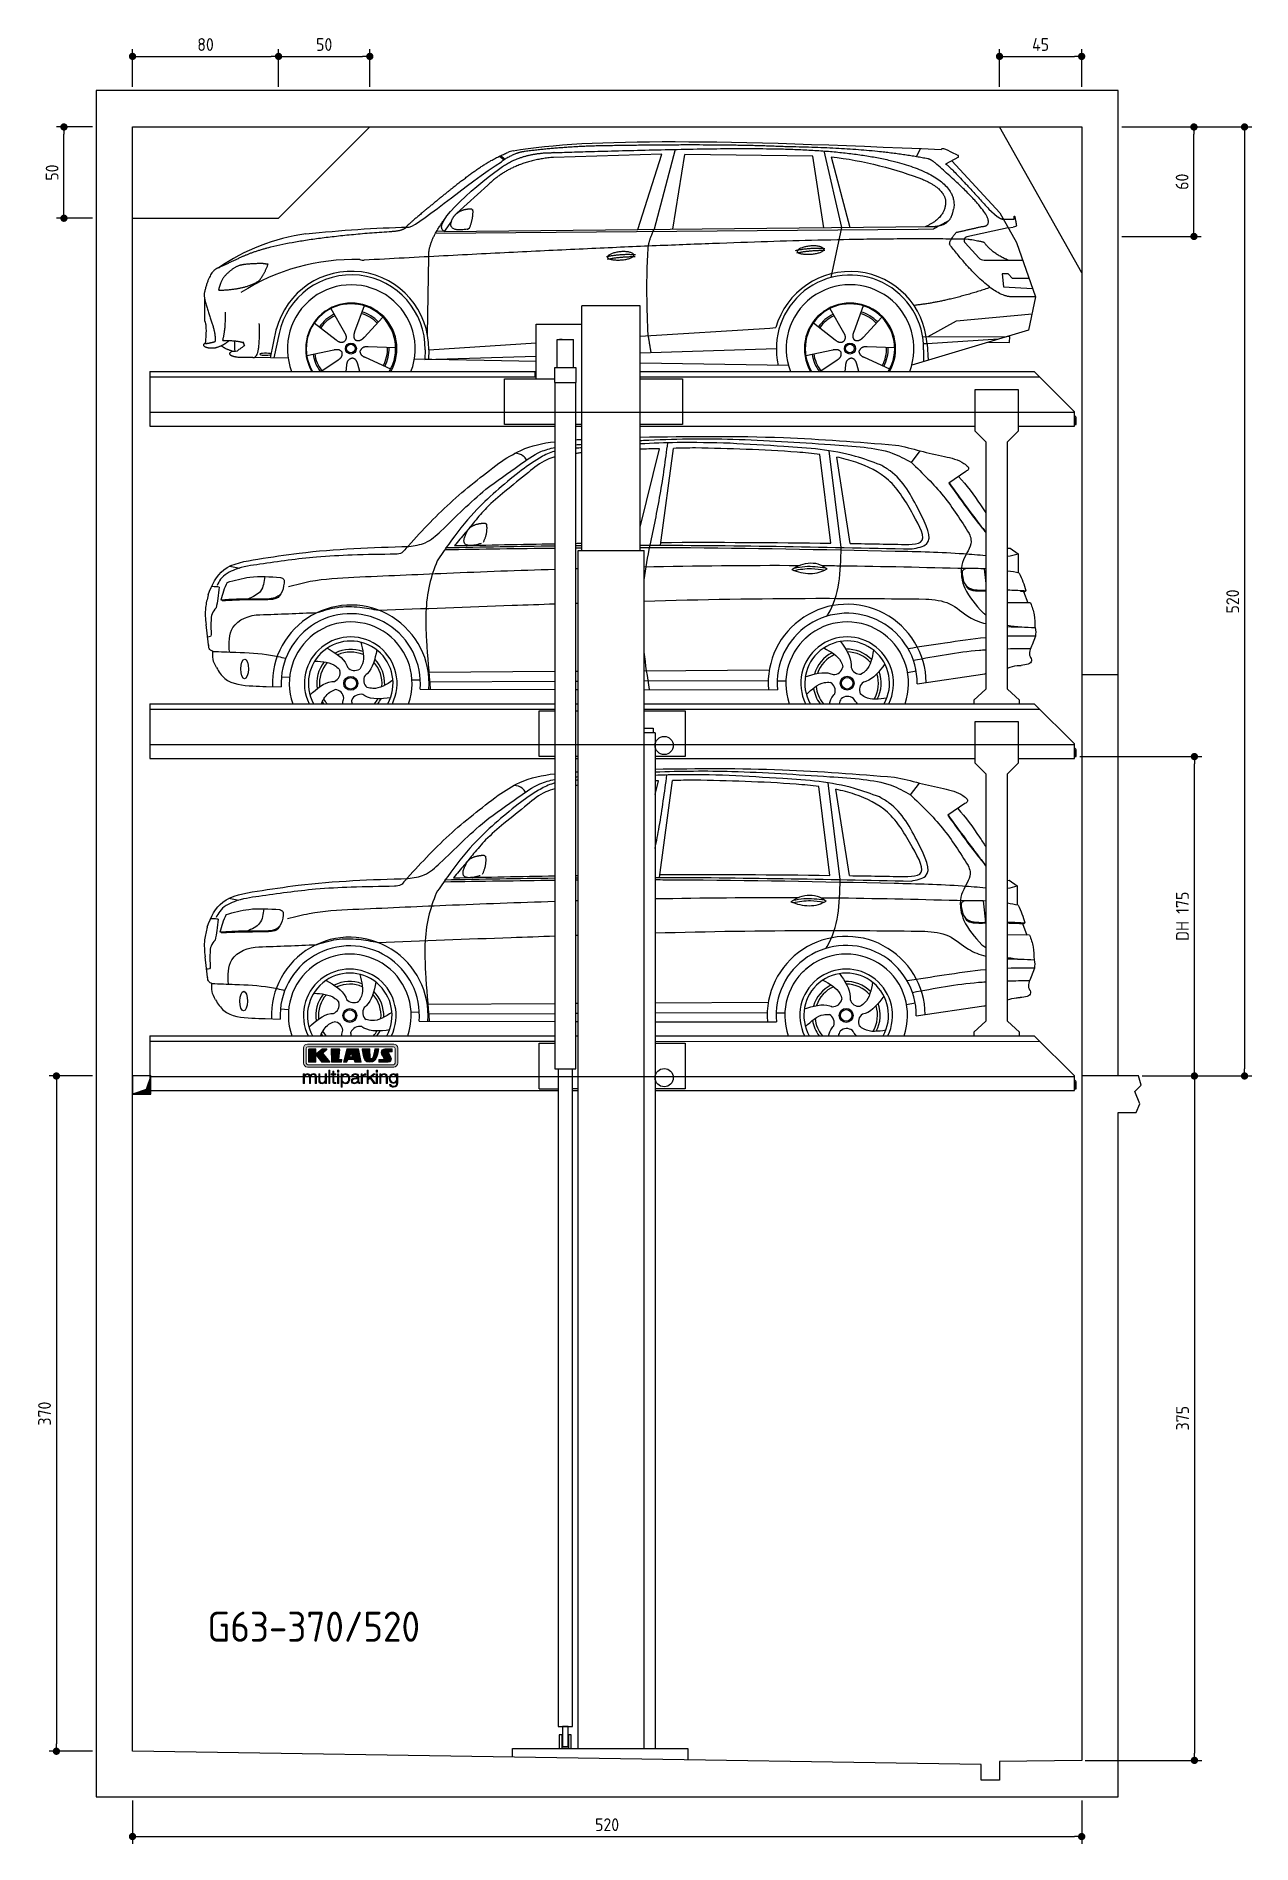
# Model space of a CAD drawing. Header units: millimetres. Extents: x -328 to 6332, y -257 to 9648.
import ezdxf

# ---------------------------------------------------------------- set-up
doc = ezdxf.new("R2010")
doc.units = ezdxf.units.MM
doc.linetypes.add('GEN3', pattern=[6.25, 5, -1.25])
for name, color, linetype in [('3', 6, 'GEN3'), ('4', 3, 'Continuous'), ('5', 3, 'Continuous'), ('breakthrough', 1, 'Continuous'), ('car', 10, 'Continuous'), ('Logo', 7, 'Continuous')]:
    doc.layers.add(name, color=color, linetype=linetype)
doc.styles.get("Standard").update_dxf_attribs({"font": 'ISOCP.SHX'})
doc.dimstyles.new('GEN-ISO$0', dxfattribs={"dimscale": 20, "dimtxt": 3.5, "dimasz": 2, "dimexe": 2, "dimexo": 1, "dimgap": 1.5, "dimtad": 1, "dimdec": 1, "dimlfac": 0.1, "dimdsep": 46, "dimtxsty": 'STANDARD', "dimblk": 'PUNKT', "dimcen": 2, "dimclrd": 256, "dimclre": 256, "dimclrt": 2, "dimadec": 0, "dimazin": 0, "dimtp": 0.1, "dimtm": 0.1, "dimtfac": 0.71, "dimtdec": 1, "dimtmove": 2, "dimatfit": 3, "dimldrblk": 'PUNKT', "dimfxl": 1, "dimtolj": 1, "dimarcsym": 0})

msp = doc.modelspace()

# ---------------------------------------------------------------- texts
msp.add_text('G63-370/520', height=165).set_placement((609.797, 849.932))

# ---------------------------------------------------------------- blocks, each defined once
blk = doc.blocks.new('PUNKT')
at = {"layer": '4', "color": 0, "linetype": 'ByBlock'}
blk.add_line((-0.5, 0), (-1, 0), dxfattribs=at)
at = {"layer": '4', "color": 0, "linetype": 'ByBlock', "const_width": 0.5}
blk.add_lwpolyline([(-0.25, 0, 1), (0.25, 0, 1)], format="xyb", close=True, dxfattribs=at)
blk = doc.blocks.new('*D5')
at = {"layer": '5', "lineweight": -2}
for p, q in [((-20, 3950), (-257.1, 3950)), ((-217.1, 3910), (-217.1, 290)), ((-20, 250), (-257.1, 250))]:
    blk.add_line(p, q, dxfattribs=at)
at = {"layer": 'DEFPOINTS', "color": 0}
for p in [(0, 3950), (-217.1, 250), (0, 250)]:
    blk.add_point(p, dxfattribs=at)
at = {"layer": '5', "lineweight": -2, "xscale": 40, "yscale": 40, "zscale": 40}
for p, rotation in [((-217.1, 3950), 90), ((-217.1, 250), 270)]:
    blk.add_blockref('PUNKT', p, dxfattribs=dict(at, rotation=rotation))
at = {"layer": '5', "color": 2, "insert": (-282.1, 2100), "char_height": 70, "attachment_point": 5, "rotation": 90}
blk.add_mtext('\\A1;370', dxfattribs=at)
blk = doc.blocks.new('*D6')
at = {"layer": '5', "lineweight": -2}
for p, q in [((200, -20), (200, -257.4)), ((5400, -20), (5400, -257.4)), ((240, -217.4), (5360, -217.4))]:
    blk.add_line(p, q, dxfattribs=at)
at = {"layer": 'DEFPOINTS', "color": 0}
for p in [(200, 0), (5400, 0), (5400, -217.4)]:
    blk.add_point(p, dxfattribs=at)
at = {"layer": '5', "lineweight": -2, "xscale": 40, "yscale": 40, "zscale": 40, "rotation": 180}
blk.add_blockref('PUNKT', (200, -217.4), dxfattribs=at)
at = {"layer": '5', "lineweight": -2, "xscale": 40, "yscale": 40, "zscale": 40}
blk.add_blockref('PUNKT', (5400, -217.4), dxfattribs=at)
at = {"layer": '5', "color": 2, "insert": (2800, -152.4), "char_height": 70, "attachment_point": 5}
blk.add_mtext('\\A1;520', dxfattribs=at)
blk = doc.blocks.new('*D7')
at = {"layer": '5', "lineweight": -2}
for p, q in [((5620, 9150), (6332.3, 9150)), ((6292.3, 9110), (6292.3, 3990)), ((5731.2, 3950), (6332.3, 3950))]:
    blk.add_line(p, q, dxfattribs=at)
at = {"layer": 'DEFPOINTS', "color": 0}
for p in [(5600, 9150), (5711.2, 3950), (6292.3, 3950)]:
    blk.add_point(p, dxfattribs=at)
at = {"layer": '5', "lineweight": -2, "xscale": 40, "yscale": 40, "zscale": 40}
for p, rotation in [((6292.3, 9150), 90), ((6292.3, 3950), 270)]:
    blk.add_blockref('PUNKT', p, dxfattribs=dict(at, rotation=rotation))
at = {"layer": '5', "color": 2, "insert": (6227.3, 6550), "char_height": 70, "attachment_point": 5, "rotation": 90}
blk.add_mtext('\\A1;520', dxfattribs=at)
blk = doc.blocks.new('*D8')
at = {"layer": '5', "lineweight": -2}
for p, q in [((5620, 9150), (6055.2, 9150)), ((6015.2, 8590), (6015.2, 9110)), ((5620, 8550), (6055.2, 8550))]:
    blk.add_line(p, q, dxfattribs=at)
at = {"layer": 'DEFPOINTS', "color": 0}
for p in [(5600, 9150), (6015.2, 9150), (5600, 8550)]:
    blk.add_point(p, dxfattribs=at)
at = {"layer": '5', "lineweight": -2, "xscale": 40, "yscale": 40, "zscale": 40}
for p, rotation in [((6015.2, 9150), 90), ((6015.2, 8550), 270)]:
    blk.add_blockref('PUNKT', p, dxfattribs=dict(at, rotation=rotation))
at = {"layer": '5', "color": 2, "insert": (5950.2, 8850), "char_height": 70, "attachment_point": 5, "rotation": 90}
blk.add_mtext('\\A1;60', dxfattribs=at)
blk = doc.blocks.new('*D9')
at = {"layer": '5', "lineweight": -2}
for p, q in [((4950, 9370), (4950, 9576.7)), ((4990, 9536.7), (5360, 9536.7)), ((5400, 9370), (5400, 9576.7))]:
    blk.add_line(p, q, dxfattribs=at)
at = {"layer": 'DEFPOINTS', "color": 0}
for p in [(5400, 9536.7), (4950, 9350), (5400, 9350)]:
    blk.add_point(p, dxfattribs=at)
at = {"layer": '5', "lineweight": -2, "xscale": 40, "yscale": 40, "zscale": 40, "rotation": 180}
blk.add_blockref('PUNKT', (4950, 9536.7), dxfattribs=at)
at = {"layer": '5', "lineweight": -2, "xscale": 40, "yscale": 40, "zscale": 40}
blk.add_blockref('PUNKT', (5400, 9536.7), dxfattribs=at)
at = {"layer": '5', "color": 2, "insert": (5175, 9601.7), "char_height": 70, "attachment_point": 5}
blk.add_mtext('\\A1;45', dxfattribs=at)
blk = doc.blocks.new('*D10')
at = {"layer": '5', "lineweight": -2}
for p, q in [((1000, 9370), (1000, 9576.7)), ((1040, 9536.7), (1460, 9536.7)), ((1500, 9370), (1500, 9576.7))]:
    blk.add_line(p, q, dxfattribs=at)
at = {"layer": 'DEFPOINTS', "color": 0}
for p in [(1500, 9536.7), (1000, 9350), (1500, 9350)]:
    blk.add_point(p, dxfattribs=at)
at = {"layer": '5', "lineweight": -2, "xscale": 40, "yscale": 40, "zscale": 40, "rotation": 180}
blk.add_blockref('PUNKT', (1000, 9536.7), dxfattribs=at)
at = {"layer": '5', "lineweight": -2, "xscale": 40, "yscale": 40, "zscale": 40}
blk.add_blockref('PUNKT', (1500, 9536.7), dxfattribs=at)
at = {"layer": '5', "color": 2, "insert": (1250, 9601.7), "char_height": 70, "attachment_point": 5}
blk.add_mtext('\\A1;50', dxfattribs=at)
blk = doc.blocks.new('*D11')
at = {"layer": '5', "lineweight": -2}
for p, q in [((200, 9370), (200, 9576.7)), ((240, 9536.7), (960, 9536.7)), ((1000, 9370), (1000, 9576.7))]:
    blk.add_line(p, q, dxfattribs=at)
at = {"layer": 'DEFPOINTS', "color": 0}
for p in [(1000, 9536.7), (200, 9350), (1000, 9350)]:
    blk.add_point(p, dxfattribs=at)
at = {"layer": '5', "lineweight": -2, "xscale": 40, "yscale": 40, "zscale": 40, "rotation": 180}
blk.add_blockref('PUNKT', (200, 9536.7), dxfattribs=at)
at = {"layer": '5', "lineweight": -2, "xscale": 40, "yscale": 40, "zscale": 40}
blk.add_blockref('PUNKT', (1000, 9536.7), dxfattribs=at)
at = {"layer": '5', "color": 2, "insert": (600, 9601.7), "char_height": 70, "attachment_point": 5}
blk.add_mtext('\\A1;80', dxfattribs=at)
blk = doc.blocks.new('*D12')
at = {"layer": '5', "lineweight": -2}
for p, q in [((-20, 9150), (-215.7, 9150)), ((-175.7, 8690), (-175.7, 9110)), ((-20, 8650), (-215.7, 8650))]:
    blk.add_line(p, q, dxfattribs=at)
at = {"layer": 'DEFPOINTS', "color": 0}
for p in [(-175.7, 9150), (0, 9150), (0, 8650)]:
    blk.add_point(p, dxfattribs=at)
at = {"layer": '5', "lineweight": -2, "xscale": 40, "yscale": 40, "zscale": 40}
for p, rotation in [((-175.7, 9150), 90), ((-175.7, 8650), 270)]:
    blk.add_blockref('PUNKT', p, dxfattribs=dict(at, rotation=rotation))
at = {"layer": '5', "color": 2, "insert": (-240.7, 8900), "char_height": 70, "attachment_point": 5, "rotation": 90}
blk.add_mtext('\\A1;50', dxfattribs=at)
blk = doc.blocks.new('*D3')
at = {"layer": '5', "lineweight": -2}
for p, q in [((5390, 5700), (6057.6, 5700)), ((6017.6, 3990), (6017.6, 5660)), ((5731.2, 3950), (6057.6, 3950))]:
    blk.add_line(p, q, dxfattribs=at)
at = {"layer": 'DEFPOINTS', "color": 0}
for p in [(5370, 5700), (6017.6, 5700), (5711.2, 3950)]:
    blk.add_point(p, dxfattribs=at)
at = {"layer": '5', "lineweight": -2, "xscale": 40, "yscale": 40, "zscale": 40}
for p, rotation in [((6017.6, 5700), 90), ((6017.6, 3950), 270)]:
    blk.add_blockref('PUNKT', p, dxfattribs=dict(at, rotation=rotation))
at = {"layer": '5', "color": 2, "insert": (5952.1, 4825), "char_height": 70, "attachment_point": 5, "rotation": 90}
blk.add_mtext('DH 175', dxfattribs=at)
blk = doc.blocks.new('*D4')
at = {"layer": '5', "lineweight": -2}
for p, q in [((5731.2, 3950), (6057.8, 3950)), ((6017.8, 3910), (6017.8, 240)), ((5420, 200), (6057.8, 200))]:
    blk.add_line(p, q, dxfattribs=at)
at = {"layer": 'DEFPOINTS', "color": 0}
for p in [(5711.2, 3950), (5400, 200), (6017.8, 200)]:
    blk.add_point(p, dxfattribs=at)
at = {"layer": '5', "lineweight": -2, "xscale": 40, "yscale": 40, "zscale": 40}
for p, rotation in [((6017.8, 3950), 90), ((6017.8, 200), 270)]:
    blk.add_blockref('PUNKT', p, dxfattribs=dict(at, rotation=rotation))
at = {"layer": '5', "color": 2, "insert": (5952.8, 2075), "char_height": 70, "attachment_point": 5, "rotation": 90}
blk.add_mtext('\\A1;375', dxfattribs=at)
blk = doc.blocks.new('KLAUS')
at = {"layer": 'Logo'}
h = blk.add_hatch(color=8, dxfattribs=at)
h.dxf.hatch_style = 2
edge = h.paths.add_edge_path()
edge.add_spline(control_points=[(3.6, 29.1), (2.9, 29.1), (2.3, 28.5), (2.3, 27.8), (2.3, 27.8), (2.3, 16.1), (2.3, 16.1), (2.3, 15.4), (2.9, 14.8), (3.6, 14.8), (3.6, 14.8), (71.2, 14.8), (71.2, 14.8), (71.9, 14.8), (72.5, 15.4), (72.5, 16.1), (72.5, 16.1), (72.5, 27.8), (72.5, 27.8), (72.5, 28.5), (71.9, 29.1), (71.2, 29.1), (71.2, 29.1), (3.6, 29.1), (3.6, 29.1), (3.6, 29.1), (3.6, 29.1), (3.6, 29.1)], knot_values=[0, 0, 0, 0, 1, 1, 1, 2, 2, 2, 3, 3, 3, 4, 4, 4, 5, 5, 5, 6, 6, 6, 7, 7, 7, 8, 8, 8, 9, 9, 9, 9], degree=3, periodic=0)
edge = h.paths.add_edge_path()
edge.add_spline(control_points=[(3.4, 31.2), (3.4, 31.2), (71.5, 31.2), (71.5, 31.2), (73.3, 31.2), (74.7, 29.8), (74.7, 28), (74.7, 28), (74.7, 16.2), (74.7, 16.2), (74.7, 14.4), (73.3, 12.9), (71.5, 12.9), (71.5, 12.9), (3.4, 12.9), (3.4, 12.9), (1.6, 12.9), (0.1, 14.4), (0.1, 16.2), (0.1, 16.2), (0.1, 28), (0.1, 28), (0.1, 29.8), (1.6, 31.2), (3.4, 31.2), (3.4, 31.2), (3.4, 31.2), (3.4, 31.2)], knot_values=[0, 0, 0, 0, 1, 1, 1, 2, 2, 2, 3, 3, 3, 4, 4, 4, 5, 5, 5, 6, 6, 6, 7, 7, 7, 8, 8, 8, 9, 9, 9, 9], degree=3, periodic=0)
h = blk.add_hatch(color=8, dxfattribs=at)
h.dxf.hatch_style = 2
edge = h.paths.add_edge_path()
edge.add_spline(control_points=[(4.5, 27.3), (4.5, 27.3), (9.7, 27.3), (9.7, 27.3), (9.8, 27.3), (10, 27.2), (10, 27.1), (10, 27.1), (10, 23.7), (10, 23.7), (10, 23.7), (9.9, 23.6), (10, 23.6), (10.1, 23.5), (10.2, 23.6), (10.2, 23.6), (10.2, 23.6), (10.5, 23.7), (10.5, 23.7), (10.5, 23.7), (14.9, 27.3), (14.9, 27.3), (14.9, 27.3), (18.4, 27.3), (18.4, 27.3), (18.4, 27.3), (18.5, 27.3), (18.6, 27.2), (18.6, 27), (18.5, 26.9), (18.5, 26.9), (18.5, 26.9), (15.5, 24.1), (15.5, 24.1), (15.5, 24.1), (21.1, 17.1), (21.1, 17.1), (21.1, 17.1), (21.1, 16.9), (21.1, 16.9), (21.1, 16.8), (21, 16.8), (21, 16.8), (21, 16.8), (14.7, 16.8), (14.7, 16.8), (14.7, 16.8), (10.3, 22.2), (10.3, 22.2), (10.3, 22.2), (10.2, 22.2), (10.1, 22.2), (10, 22.2), (10, 22.1), (10, 22.1), (10, 22.1), (10, 17.1), (10, 17.1), (10, 16.9), (9.8, 16.8), (9.7, 16.8), (9.7, 16.8), (4.5, 16.8), (4.5, 16.8), (4.4, 16.8), (4.2, 16.9), (4.2, 17.1), (4.2, 17.1), (4.2, 27.1), (4.2, 27.1), (4.2, 27.2), (4.4, 27.3), (4.5, 27.3), (4.5, 27.3), (4.5, 27.3), (4.5, 27.3)], knot_values=[0, 0, 0, 0, 1, 1, 1, 2, 2, 2, 3, 3, 3, 4, 4, 4, 5, 5, 5, 6, 6, 6, 7, 7, 7, 8, 8, 8, 9, 9, 9, 10, 10, 10, 11, 11, 11, 12, 12, 12, 13, 13, 13, 14, 14, 14, 15, 15, 15, 16, 16, 16, 17, 17, 17, 18, 18, 18, 19, 19, 19, 20, 20, 20, 21, 21, 21, 22, 22, 22, 23, 23, 23, 24, 24, 24, 25, 25, 25, 25], degree=3, periodic=0)
h = blk.add_hatch(color=8, dxfattribs=at)
h.dxf.hatch_style = 2
h.paths.add_polyline_path([(22.4, 17.1), (22, 27.1), (22.2, 27.3), (28.5, 27.3), (28.9, 27), (28, 19.1), (30.3, 19.1), (30.4, 18.9), (30.1, 17), (29.5, 16.8), (22.6, 16.8)])
h = blk.add_hatch(color=8, dxfattribs=at)
h.paths.add_polyline_path([(36.5, 21), (38.9, 21), (37.9, 23.6)])
h.paths.add_polyline_path([(34.5, 27.3), (43.6, 27.3), (45.8, 16.9), (45.6, 16.8), (40.8, 16.8), (39.9, 18.9), (35.4, 18.9), (34.3, 16.8), (31.8, 16.8), (31.7, 17)])
h = blk.add_hatch(color=8, dxfattribs=at)
h.dxf.hatch_style = 2
edge = h.paths.add_edge_path()
edge.add_spline(control_points=[(52.7, 27.3), (52.7, 27.3), (52.9, 20.1), (52.9, 20.1), (53, 19.9), (53.2, 19.8), (53.4, 19.7), (53.9, 19.6), (54.4, 19.6), (54.6, 20), (55.2, 21.3), (56.3, 25.4), (56.6, 27.3), (56.6, 27.3), (59.8, 27.3), (59.8, 27.3), (58.8, 23.9), (58.6, 16.8), (52.6, 16.8), (48.7, 16.7), (48, 19.4), (47.3, 22.2), (46.9, 23.7), (46.5, 27.3), (46.5, 27.3), (46.5, 27.3), (52.7, 27.3), (52.7, 27.3), (52.7, 27.3), (52.7, 27.3), (52.7, 27.3)], knot_values=[0, 0, 0, 0, 1, 1, 1, 2, 2, 2, 3, 3, 3, 4, 4, 4, 5, 5, 5, 6, 6, 6, 7, 7, 7, 8, 8, 8, 9, 9, 9, 10, 10, 10, 10], degree=3, periodic=0)
h = blk.add_hatch(color=8, dxfattribs=at)
h.dxf.hatch_style = 2
edge = h.paths.add_edge_path()
edge.add_spline(control_points=[(64.5, 27.3), (64.5, 27.3), (70.3, 27.3), (70.3, 27.3), (70.3, 26.5), (70.3, 26), (70.3, 25.1), (70.3, 25.1), (67.3, 25.1), (67.3, 25.1), (67.2, 25), (67.2, 25.1), (67.2, 24.9), (67.2, 24.9), (69.7, 20.4), (69.7, 19.6), (69.7, 16.4), (67.2, 16.8), (65.9, 16.8), (65.9, 16.8), (59.6, 16.8), (59.6, 16.8), (59.6, 17.8), (59.6, 18.2), (59.6, 19.1), (59.6, 19.1), (63.8, 19.1), (63.8, 19.1), (63.8, 19.2), (63.8, 19.1), (63.8, 19.3), (63.8, 20.3), (61.6, 23.1), (61.6, 24.6), (61.6, 26.3), (62.8, 27.3), (64.5, 27.3), (64.5, 27.3), (64.5, 27.3), (64.5, 27.3)], knot_values=[0, 0, 0, 0, 1, 1, 1, 2, 2, 2, 3, 3, 3, 4, 4, 4, 5, 5, 5, 6, 6, 6, 7, 7, 7, 8, 8, 8, 9, 9, 9, 10, 10, 10, 11, 11, 11, 12, 12, 12, 13, 13, 13, 13], degree=3, periodic=0)
h = blk.add_hatch(color=30, dxfattribs=at)
h.dxf.hatch_style = 2
edge = h.paths.add_edge_path()
edge.add_spline(control_points=[(0, 0), (0, 0), (0.9, 0), (0.9, 0), (0.9, 0), (0.9, 4.2), (0.9, 4.2), (0.9, 5.8), (1.6, 7), (3.2, 7), (4.3, 7), (4.8, 6.1), (4.8, 5.1), (4.8, 5.1), (4.8, 0), (4.8, 0), (4.8, 0), (5.7, 0), (5.7, 0), (5.7, 0), (5.7, 4.3), (5.7, 4.3), (5.7, 5.7), (6.1, 7), (7.7, 7), (9, 7), (9.5, 6.3), (9.5, 5.1), (9.5, 5.1), (9.5, 0), (9.5, 0), (9.5, 0), (10.4, 0), (10.4, 0), (10.4, 0), (10.4, 5.1), (10.4, 5.1), (10.4, 6.9), (9.6, 7.8), (7.9, 7.8), (6.9, 7.8), (6, 7.3), (5.5, 6.3), (5.3, 7.3), (4.4, 7.8), (3.4, 7.8), (2.2, 7.8), (1.4, 7.2), (0.9, 6.3), (0.9, 6.3), (0.9, 6.3), (0.9, 6.3), (0.9, 6.3), (0.9, 7.6), (0.9, 7.6), (0.9, 7.6), (0, 7.6), (0, 7.6), (0, 7.6), (0, 0), (0, 0), (0, 0), (0, 0), (0, 0)], knot_values=[0, 0, 0, 0, 1, 1, 1, 2, 2, 2, 3, 3, 3, 4, 4, 4, 5, 5, 5, 6, 6, 6, 7, 7, 7, 8, 8, 8, 9, 9, 9, 10, 10, 10, 11, 11, 11, 12, 12, 12, 13, 13, 13, 14, 14, 14, 15, 15, 15, 16, 16, 16, 17, 17, 17, 18, 18, 18, 19, 19, 19, 20, 20, 20, 21, 21, 21, 21], degree=3, periodic=0)
h = blk.add_hatch(color=30, dxfattribs=at)
h.dxf.hatch_style = 2
edge = h.paths.add_edge_path()
edge.add_spline(control_points=[(18.3, 7.6), (18.3, 7.6), (17.4, 7.6), (17.4, 7.6), (17.4, 7.6), (17.4, 3.6), (17.4, 3.6), (17.4, 2), (16.7, 0.6), (15.1, 0.6), (13.7, 0.6), (13.1, 1.3), (13.1, 2.6), (13.1, 2.6), (13.1, 7.6), (13.1, 7.6), (13.1, 7.6), (12.2, 7.6), (12.2, 7.6), (12.2, 7.6), (12.2, 2.6), (12.2, 2.6), (12.2, 0.9), (12.9, -0.2), (14.8, -0.2), (16, -0.2), (17, 0.4), (17.4, 1.4), (17.4, 1.4), (17.5, 1.4), (17.5, 1.4), (17.5, 1.4), (17.5, 0), (17.5, 0), (17.5, 0), (18.3, 0), (18.3, 0), (18.3, 0), (18.3, 7.6), (18.3, 7.6), (18.3, 7.6), (18.3, 7.6), (18.3, 7.6)], knot_values=[0, 0, 0, 0, 1, 1, 1, 2, 2, 2, 3, 3, 3, 4, 4, 4, 5, 5, 5, 6, 6, 6, 7, 7, 7, 8, 8, 8, 9, 9, 9, 10, 10, 10, 11, 11, 11, 12, 12, 12, 13, 13, 13, 14, 14, 14, 14], degree=3, periodic=0)
h = blk.add_hatch(color=30, dxfattribs=at)
h.dxf.hatch_style = 2
h.paths.add_polyline_path([(20.1, 0), (21, 0), (21, 10.5), (20.1, 10.5)])
h = blk.add_hatch(color=30, dxfattribs=at)
h.dxf.hatch_style = 2
edge = h.paths.add_edge_path()
edge.add_spline(control_points=[(24.2, 9.8), (24.2, 9.8), (23.3, 9.8), (23.3, 9.8), (23.3, 9.8), (23.3, 7.6), (23.3, 7.6), (23.3, 7.6), (22, 7.6), (22, 7.6), (22, 7.6), (22, 6.8), (22, 6.8), (22, 6.8), (23.3, 6.8), (23.3, 6.8), (23.3, 6.8), (23.3, 1.6), (23.3, 1.6), (23.3, 0.3), (23.7, -0.1), (24.9, -0.1), (25.2, -0.1), (25.5, -0.1), (25.8, -0.1), (25.8, -0.1), (25.8, 0.7), (25.8, 0.7), (25.5, 0.7), (25.2, 0.7), (25, 0.7), (24.3, 0.7), (24.2, 1.1), (24.2, 1.7), (24.2, 1.7), (24.2, 6.8), (24.2, 6.8), (24.2, 6.8), (25.8, 6.8), (25.8, 6.8), (25.8, 6.8), (25.8, 7.6), (25.8, 7.6), (25.8, 7.6), (24.2, 7.6), (24.2, 7.6), (24.2, 7.6), (24.2, 9.8), (24.2, 9.8), (24.2, 9.8), (24.2, 9.8), (24.2, 9.8)], knot_values=[0, 0, 0, 0, 1, 1, 1, 2, 2, 2, 3, 3, 3, 4, 4, 4, 5, 5, 5, 6, 6, 6, 7, 7, 7, 8, 8, 8, 9, 9, 9, 10, 10, 10, 11, 11, 11, 12, 12, 12, 13, 13, 13, 14, 14, 14, 15, 15, 15, 16, 16, 16, 17, 17, 17, 17], degree=3, periodic=0)
h = blk.add_hatch(color=30, dxfattribs=at)
h.paths.add_polyline_path([(27.1, 0), (28, 0), (28, 7.6), (27.1, 7.6)])
h.paths.add_polyline_path([(27.1, 9), (28, 9), (28, 10.5), (27.1, 10.5)])
h = blk.add_hatch(color=30, dxfattribs=at)
edge = h.paths.add_edge_path()
edge.add_spline(control_points=[(35.8, 3.8), (35.8, 2.2), (35.1, 0.6), (33.4, 0.6), (31.4, 0.6), (30.7, 2.2), (30.7, 3.8), (30.7, 5.5), (31.3, 7), (33.4, 7), (35.1, 7), (35.8, 5.3), (35.8, 3.8), (35.8, 3.8), (35.8, 3.8), (35.8, 3.8)], knot_values=[0, 0, 0, 0, 1, 1, 1, 2, 2, 2, 3, 3, 3, 4, 4, 4, 5, 5, 5, 5], degree=3, periodic=0)
edge = h.paths.add_edge_path()
edge.add_spline(control_points=[(29.8, -2.8), (29.8, -2.8), (30.7, -2.8), (30.7, -2.8), (30.7, -2.8), (30.7, 1.4), (30.7, 1.4), (30.7, 1.4), (30.7, 1.4), (30.7, 1.4), (31.1, 0.4), (32.2, -0.2), (33.4, -0.2), (35.7, -0.2), (36.8, 1.6), (36.8, 3.8), (36.8, 5.9), (35.7, 7.8), (33.4, 7.8), (32.2, 7.8), (31.1, 7.1), (30.7, 6.1), (30.7, 6.1), (30.6, 6.1), (30.6, 6.1), (30.6, 6.1), (30.6, 7.6), (30.6, 7.6), (30.6, 7.6), (29.8, 7.6), (29.8, 7.6), (29.8, 7.6), (29.8, -2.8), (29.8, -2.8), (29.8, -2.8), (29.8, -2.8), (29.8, -2.8)], knot_values=[0, 0, 0, 0, 1, 1, 1, 2, 2, 2, 3, 3, 3, 4, 4, 4, 5, 5, 5, 6, 6, 6, 7, 7, 7, 8, 8, 8, 9, 9, 9, 10, 10, 10, 11, 11, 11, 12, 12, 12, 12], degree=3, periodic=0)
h = blk.add_hatch(color=30, dxfattribs=at)
edge = h.paths.add_edge_path()
edge.add_spline(control_points=[(43, 2.9), (43, 1.4), (41.8, 0.6), (40.4, 0.6), (39.5, 0.6), (38.7, 1.1), (38.7, 2), (38.7, 3.5), (40.7, 3.5), (42.2, 3.8), (42.5, 3.8), (42.9, 3.9), (43, 4.1), (43, 4.1), (43, 4.1), (43, 4.1), (43, 4.1), (43, 2.9), (43, 2.9), (43, 2.9), (43, 2.9), (43, 2.9)], knot_values=[0, 0, 0, 0, 1, 1, 1, 2, 2, 2, 3, 3, 3, 4, 4, 4, 5, 5, 5, 6, 6, 6, 7, 7, 7, 7], degree=3, periodic=0)
edge = h.paths.add_edge_path()
edge.add_spline(control_points=[(39, 5.2), (39.1, 6.5), (39.9, 7), (41.1, 7), (42.1, 7), (43, 6.7), (43, 5.4), (43, 4.6), (42.6, 4.5), (41.8, 4.4), (39.9, 4.2), (37.8, 4.1), (37.8, 2), (37.8, 0.5), (38.9, -0.2), (40.3, -0.2), (41.8, -0.2), (42.4, 0.3), (43.1, 1.3), (43.1, 1.3), (43.1, 1.3), (43.1, 1.3), (43.1, 0.5), (43.2, 0), (44.2, 0), (44.4, 0), (44.6, 0), (44.8, 0.1), (44.8, 0.1), (44.8, 0.8), (44.8, 0.8), (44.7, 0.8), (44.6, 0.8), (44.5, 0.8), (44.1, 0.8), (44, 1), (44, 1.3), (44, 1.3), (44, 5.3), (44, 5.3), (44, 7.4), (42.5, 7.8), (41.2, 7.8), (39.4, 7.8), (38.2, 7), (38.1, 5.2), (38.1, 5.2), (39, 5.2), (39, 5.2), (39, 5.2), (39, 5.2), (39, 5.2)], knot_values=[0, 0, 0, 0, 1, 1, 1, 2, 2, 2, 3, 3, 3, 4, 4, 4, 5, 5, 5, 6, 6, 6, 7, 7, 7, 8, 8, 8, 9, 9, 9, 10, 10, 10, 11, 11, 11, 12, 12, 12, 13, 13, 13, 14, 14, 14, 15, 15, 15, 16, 16, 16, 17, 17, 17, 17], degree=3, periodic=0)
h = blk.add_hatch(color=30, dxfattribs=at)
h.dxf.hatch_style = 2
edge = h.paths.add_edge_path()
edge.add_spline(control_points=[(45.8, 0), (45.8, 0), (46.7, 0), (46.7, 0), (46.7, 0), (46.7, 4), (46.7, 4), (46.7, 5.6), (47.9, 6.8), (49.5, 6.7), (49.5, 6.7), (49.5, 7.7), (49.5, 7.7), (48.2, 7.7), (47.1, 7), (46.7, 5.8), (46.7, 5.8), (46.6, 5.8), (46.6, 5.8), (46.6, 5.8), (46.6, 7.6), (46.6, 7.6), (46.6, 7.6), (45.8, 7.6), (45.8, 7.6), (45.8, 7.6), (45.8, 0), (45.8, 0), (45.8, 0), (45.8, 0), (45.8, 0)], knot_values=[0, 0, 0, 0, 1, 1, 1, 2, 2, 2, 3, 3, 3, 4, 4, 4, 5, 5, 5, 6, 6, 6, 7, 7, 7, 8, 8, 8, 9, 9, 9, 10, 10, 10, 10], degree=3, periodic=0)
h = blk.add_hatch(color=30, dxfattribs=at)
h.dxf.hatch_style = 2
h.paths.add_polyline_path([(50.4, 0), (51.3, 0), (51.3, 2.9), (52.8, 4.1), (55.8, 0), (57, 0), (53.5, 4.8), (56.7, 7.6), (55.5, 7.6), (51.3, 3.9), (51.3, 10.5), (50.4, 10.5)])
h = blk.add_hatch(color=30, dxfattribs=at)
h.paths.add_polyline_path([(57.7, 0), (58.7, 0), (58.7, 7.6), (57.7, 7.6)])
h.paths.add_polyline_path([(57.7, 9), (58.7, 9), (58.7, 10.5), (57.7, 10.5)])
h = blk.add_hatch(color=30, dxfattribs=at)
h.dxf.hatch_style = 2
edge = h.paths.add_edge_path()
edge.add_spline(control_points=[(60.4, 0), (60.4, 0), (61.3, 0), (61.3, 0), (61.3, 0), (61.3, 4.4), (61.3, 4.4), (61.4, 5.9), (62.2, 7), (63.7, 7), (65.2, 7), (65.6, 6), (65.6, 4.7), (65.6, 4.7), (65.6, 0), (65.6, 0), (65.6, 0), (66.5, 0), (66.5, 0), (66.5, 0), (66.5, 4.9), (66.5, 4.9), (66.5, 6.7), (65.9, 7.8), (63.8, 7.8), (62.7, 7.8), (61.7, 7.2), (61.4, 6.3), (61.4, 6.3), (61.3, 6.3), (61.3, 6.3), (61.3, 6.3), (61.3, 7.6), (61.3, 7.6), (61.3, 7.6), (60.4, 7.6), (60.4, 7.6), (60.4, 7.6), (60.4, 0), (60.4, 0), (60.4, 0), (60.4, 0), (60.4, 0)], knot_values=[0, 0, 0, 0, 1, 1, 1, 2, 2, 2, 3, 3, 3, 4, 4, 4, 5, 5, 5, 6, 6, 6, 7, 7, 7, 8, 8, 8, 9, 9, 9, 10, 10, 10, 11, 11, 11, 12, 12, 12, 13, 13, 13, 14, 14, 14, 14], degree=3, periodic=0)
h = blk.add_hatch(color=30, dxfattribs=at)
edge = h.paths.add_edge_path()
edge.add_spline(control_points=[(71.3, 0.9), (69.6, 0.9), (68.8, 2.3), (68.8, 3.9), (68.8, 5.4), (69.6, 7), (71.3, 7), (73.1, 7), (73.7, 5.3), (73.7, 3.9), (73.7, 2.3), (72.9, 0.9), (71.3, 0.9), (71.3, 0.9), (71.3, 0.9), (71.3, 0.9)], knot_values=[0, 0, 0, 0, 1, 1, 1, 2, 2, 2, 3, 3, 3, 4, 4, 4, 5, 5, 5, 5], degree=3, periodic=0)
edge = h.paths.add_edge_path()
edge.add_spline(control_points=[(74.7, 7.6), (74.7, 7.6), (73.7, 7.6), (73.7, 7.6), (73.7, 7.6), (73.7, 6.3), (73.7, 6.3), (73.7, 6.3), (73.7, 6.3), (73.7, 6.3), (73.4, 7.1), (72.4, 7.8), (71.3, 7.8), (69.1, 7.8), (67.9, 6), (67.9, 4), (67.9, 1.8), (68.9, 0.1), (71.3, 0.1), (72.4, 0.1), (73.3, 0.7), (73.7, 1.6), (73.7, 1.6), (73.7, 1.6), (73.7, 1.6), (73.7, 1.6), (73.7, 0.6), (73.7, 0.6), (73.7, -1.2), (73, -2.2), (71.3, -2.2), (70.3, -2.2), (69.3, -1.8), (69.1, -0.7), (69.1, -0.7), (68.2, -0.7), (68.2, -0.7), (68.3, -2.3), (69.8, -3), (71.3, -3), (73.8, -3), (74.7, -1.6), (74.7, 0.6), (74.7, 0.6), (74.7, 7.6), (74.7, 7.6), (74.7, 7.6), (74.7, 7.6), (74.7, 7.6)], knot_values=[0, 0, 0, 0, 1, 1, 1, 2, 2, 2, 3, 3, 3, 4, 4, 4, 5, 5, 5, 6, 6, 6, 7, 7, 7, 8, 8, 8, 9, 9, 9, 10, 10, 10, 11, 11, 11, 12, 12, 12, 13, 13, 13, 14, 14, 14, 15, 15, 15, 16, 16, 16, 16], degree=3, periodic=0)
at = {"layer": 'Logo', "lineweight": 0}
for points in [[(22.4, 17.1), (22, 27.1), (22.2, 27.3), (28.5, 27.3), (28.9, 27), (28, 19.1), (30.3, 19.1), (30.4, 18.9), (30.1, 17), (29.5, 16.8), (22.6, 16.8), (22.4, 17.1), (22.4, 17.1)], [(34.5, 27.3), (43.6, 27.3), (45.8, 16.9), (45.6, 16.8), (40.8, 16.8), (39.9, 18.9), (35.4, 18.9), (34.3, 16.8), (31.8, 16.8), (31.7, 17), (34.5, 27.3), (34.5, 27.3)], [(36.5, 21), (38.9, 21), (37.9, 23.6), (36.5, 21), (36.5, 21)], [(20.1, 0), (21, 0), (21, 10.5), (20.1, 10.5), (20.1, 0), (20.1, 0)], [(27.1, 9), (28, 9), (28, 10.5), (27.1, 10.5), (27.1, 9), (27.1, 9)], [(27.1, 0), (28, 0), (28, 7.6), (27.1, 7.6), (27.1, 0), (27.1, 0)], [(50.4, 0), (51.3, 0), (51.3, 2.9), (52.8, 4.1), (55.8, 0), (57, 0), (53.5, 4.8), (56.7, 7.6), (55.5, 7.6), (51.3, 3.9), (51.3, 10.5), (50.4, 10.5), (50.4, 0), (50.4, 0)], [(57.7, 9), (58.7, 9), (58.7, 10.5), (57.7, 10.5), (57.7, 9), (57.7, 9)], [(57.7, 0), (58.7, 0), (58.7, 7.6), (57.7, 7.6), (57.7, 0), (57.7, 0)]]:
    blk.add_lwpolyline(points, dxfattribs=at)
for points, knots in [([(3.4, 31.2), (3.4, 31.2), (71.5, 31.2), (71.5, 31.2), (73.3, 31.2), (74.7, 29.8), (74.7, 28), (74.7, 28), (74.7, 16.2), (74.7, 16.2), (74.7, 14.4), (73.3, 12.9), (71.5, 12.9), (71.5, 12.9), (3.4, 12.9), (3.4, 12.9), (1.6, 12.9), (0.1, 14.4), (0.1, 16.2), (0.1, 16.2), (0.1, 28), (0.1, 28), (0.1, 29.8), (1.6, 31.2), (3.4, 31.2), (3.4, 31.2), (3.4, 31.2), (3.4, 31.2)], [0, 0, 0, 0, 1, 1, 1, 2, 2, 2, 3, 3, 3, 4, 4, 4, 5, 5, 5, 6, 6, 6, 7, 7, 7, 8, 8, 8, 9, 9, 9, 9]), ([(3.6, 29.1), (2.9, 29.1), (2.3, 28.5), (2.3, 27.8), (2.3, 27.8), (2.3, 16.1), (2.3, 16.1), (2.3, 15.4), (2.9, 14.8), (3.6, 14.8), (3.6, 14.8), (71.2, 14.8), (71.2, 14.8), (71.9, 14.8), (72.5, 15.4), (72.5, 16.1), (72.5, 16.1), (72.5, 27.8), (72.5, 27.8), (72.5, 28.5), (71.9, 29.1), (71.2, 29.1), (71.2, 29.1), (3.6, 29.1), (3.6, 29.1), (3.6, 29.1), (3.6, 29.1), (3.6, 29.1)], [0, 0, 0, 0, 1, 1, 1, 2, 2, 2, 3, 3, 3, 4, 4, 4, 5, 5, 5, 6, 6, 6, 7, 7, 7, 8, 8, 8, 9, 9, 9, 9]), ([(4.5, 27.3), (4.5, 27.3), (9.7, 27.3), (9.7, 27.3), (9.8, 27.3), (10, 27.2), (10, 27.1), (10, 27.1), (10, 23.7), (10, 23.7), (10, 23.7), (9.9, 23.6), (10, 23.6), (10.1, 23.5), (10.2, 23.6), (10.2, 23.6), (10.2, 23.6), (10.5, 23.7), (10.5, 23.7), (10.5, 23.7), (14.9, 27.3), (14.9, 27.3), (14.9, 27.3), (18.4, 27.3), (18.4, 27.3), (18.4, 27.3), (18.5, 27.3), (18.6, 27.2), (18.6, 27), (18.5, 26.9), (18.5, 26.9), (18.5, 26.9), (15.5, 24.1), (15.5, 24.1), (15.5, 24.1), (21.1, 17.1), (21.1, 17.1), (21.1, 17.1), (21.1, 16.9), (21.1, 16.9), (21.1, 16.8), (21, 16.8), (21, 16.8), (21, 16.8), (14.7, 16.8), (14.7, 16.8), (14.7, 16.8), (10.3, 22.2), (10.3, 22.2), (10.3, 22.2), (10.2, 22.2), (10.1, 22.2), (10, 22.2), (10, 22.1), (10, 22.1), (10, 22.1), (10, 17.1), (10, 17.1), (10, 16.9), (9.8, 16.8), (9.7, 16.8), (9.7, 16.8), (4.5, 16.8), (4.5, 16.8), (4.4, 16.8), (4.2, 16.9), (4.2, 17.1), (4.2, 17.1), (4.2, 27.1), (4.2, 27.1), (4.2, 27.2), (4.4, 27.3), (4.5, 27.3), (4.5, 27.3), (4.5, 27.3), (4.5, 27.3)], [0, 0, 0, 0, 1, 1, 1, 2, 2, 2, 3, 3, 3, 4, 4, 4, 5, 5, 5, 6, 6, 6, 7, 7, 7, 8, 8, 8, 9, 9, 9, 10, 10, 10, 11, 11, 11, 12, 12, 12, 13, 13, 13, 14, 14, 14, 15, 15, 15, 16, 16, 16, 17, 17, 17, 18, 18, 18, 19, 19, 19, 20, 20, 20, 21, 21, 21, 22, 22, 22, 23, 23, 23, 24, 24, 24, 25, 25, 25, 25]), ([(52.7, 27.3), (52.7, 27.3), (52.9, 20.1), (52.9, 20.1), (53, 19.9), (53.2, 19.8), (53.4, 19.7), (53.9, 19.6), (54.4, 19.6), (54.6, 20), (55.2, 21.3), (56.3, 25.4), (56.6, 27.3), (56.6, 27.3), (59.8, 27.3), (59.8, 27.3), (58.8, 23.9), (58.6, 16.8), (52.6, 16.8), (48.7, 16.7), (48, 19.4), (47.3, 22.2), (46.9, 23.7), (46.5, 27.3), (46.5, 27.3), (46.5, 27.3), (52.7, 27.3), (52.7, 27.3), (52.7, 27.3), (52.7, 27.3), (52.7, 27.3)], [0, 0, 0, 0, 1, 1, 1, 2, 2, 2, 3, 3, 3, 4, 4, 4, 5, 5, 5, 6, 6, 6, 7, 7, 7, 8, 8, 8, 9, 9, 9, 10, 10, 10, 10]), ([(64.5, 27.3), (64.5, 27.3), (70.3, 27.3), (70.3, 27.3), (70.3, 26.5), (70.3, 26), (70.3, 25.1), (70.3, 25.1), (67.3, 25.1), (67.3, 25.1), (67.2, 25), (67.2, 25.1), (67.2, 24.9), (67.2, 24.9), (69.7, 20.4), (69.7, 19.6), (69.7, 16.4), (67.2, 16.8), (65.9, 16.8), (65.9, 16.8), (59.6, 16.8), (59.6, 16.8), (59.6, 17.8), (59.6, 18.2), (59.6, 19.1), (59.6, 19.1), (63.8, 19.1), (63.8, 19.1), (63.8, 19.2), (63.8, 19.1), (63.8, 19.3), (63.8, 20.3), (61.6, 23.1), (61.6, 24.6), (61.6, 26.3), (62.8, 27.3), (64.5, 27.3), (64.5, 27.3), (64.5, 27.3), (64.5, 27.3)], [0, 0, 0, 0, 1, 1, 1, 2, 2, 2, 3, 3, 3, 4, 4, 4, 5, 5, 5, 6, 6, 6, 7, 7, 7, 8, 8, 8, 9, 9, 9, 10, 10, 10, 11, 11, 11, 12, 12, 12, 13, 13, 13, 13]), ([(0, 0), (0, 0), (0.9, 0), (0.9, 0), (0.9, 0), (0.9, 4.2), (0.9, 4.2), (0.9, 5.8), (1.6, 7), (3.2, 7), (4.3, 7), (4.8, 6.1), (4.8, 5.1), (4.8, 5.1), (4.8, 0), (4.8, 0), (4.8, 0), (5.7, 0), (5.7, 0), (5.7, 0), (5.7, 4.3), (5.7, 4.3), (5.7, 5.7), (6.1, 7), (7.7, 7), (9, 7), (9.5, 6.3), (9.5, 5.1), (9.5, 5.1), (9.5, 0), (9.5, 0), (9.5, 0), (10.4, 0), (10.4, 0), (10.4, 0), (10.4, 5.1), (10.4, 5.1), (10.4, 6.9), (9.6, 7.8), (7.9, 7.8), (6.9, 7.8), (6, 7.3), (5.5, 6.3), (5.3, 7.3), (4.4, 7.8), (3.4, 7.8), (2.2, 7.8), (1.4, 7.2), (0.9, 6.3), (0.9, 6.3), (0.9, 6.3), (0.9, 6.3), (0.9, 6.3), (0.9, 7.6), (0.9, 7.6), (0.9, 7.6), (0, 7.6), (0, 7.6), (0, 7.6), (0, 0), (0, 0), (0, 0), (0, 0), (0, 0)], [0, 0, 0, 0, 1, 1, 1, 2, 2, 2, 3, 3, 3, 4, 4, 4, 5, 5, 5, 6, 6, 6, 7, 7, 7, 8, 8, 8, 9, 9, 9, 10, 10, 10, 11, 11, 11, 12, 12, 12, 13, 13, 13, 14, 14, 14, 15, 15, 15, 16, 16, 16, 17, 17, 17, 18, 18, 18, 19, 19, 19, 20, 20, 20, 21, 21, 21, 21]), ([(18.3, 7.6), (18.3, 7.6), (17.4, 7.6), (17.4, 7.6), (17.4, 7.6), (17.4, 3.6), (17.4, 3.6), (17.4, 2), (16.7, 0.6), (15.1, 0.6), (13.7, 0.6), (13.1, 1.3), (13.1, 2.6), (13.1, 2.6), (13.1, 7.6), (13.1, 7.6), (13.1, 7.6), (12.2, 7.6), (12.2, 7.6), (12.2, 7.6), (12.2, 2.6), (12.2, 2.6), (12.2, 0.9), (12.9, -0.2), (14.8, -0.2), (16, -0.2), (17, 0.4), (17.4, 1.4), (17.4, 1.4), (17.5, 1.4), (17.5, 1.4), (17.5, 1.4), (17.5, 0), (17.5, 0), (17.5, 0), (18.3, 0), (18.3, 0), (18.3, 0), (18.3, 7.6), (18.3, 7.6), (18.3, 7.6), (18.3, 7.6), (18.3, 7.6)], [0, 0, 0, 0, 1, 1, 1, 2, 2, 2, 3, 3, 3, 4, 4, 4, 5, 5, 5, 6, 6, 6, 7, 7, 7, 8, 8, 8, 9, 9, 9, 10, 10, 10, 11, 11, 11, 12, 12, 12, 13, 13, 13, 14, 14, 14, 14]), ([(24.2, 9.8), (24.2, 9.8), (23.3, 9.8), (23.3, 9.8), (23.3, 9.8), (23.3, 7.6), (23.3, 7.6), (23.3, 7.6), (22, 7.6), (22, 7.6), (22, 7.6), (22, 6.8), (22, 6.8), (22, 6.8), (23.3, 6.8), (23.3, 6.8), (23.3, 6.8), (23.3, 1.6), (23.3, 1.6), (23.3, 0.3), (23.7, -0.1), (24.9, -0.1), (25.2, -0.1), (25.5, -0.1), (25.8, -0.1), (25.8, -0.1), (25.8, 0.7), (25.8, 0.7), (25.5, 0.7), (25.2, 0.7), (25, 0.7), (24.3, 0.7), (24.2, 1.1), (24.2, 1.7), (24.2, 1.7), (24.2, 6.8), (24.2, 6.8), (24.2, 6.8), (25.8, 6.8), (25.8, 6.8), (25.8, 6.8), (25.8, 7.6), (25.8, 7.6), (25.8, 7.6), (24.2, 7.6), (24.2, 7.6), (24.2, 7.6), (24.2, 9.8), (24.2, 9.8), (24.2, 9.8), (24.2, 9.8), (24.2, 9.8)], [0, 0, 0, 0, 1, 1, 1, 2, 2, 2, 3, 3, 3, 4, 4, 4, 5, 5, 5, 6, 6, 6, 7, 7, 7, 8, 8, 8, 9, 9, 9, 10, 10, 10, 11, 11, 11, 12, 12, 12, 13, 13, 13, 14, 14, 14, 15, 15, 15, 16, 16, 16, 17, 17, 17, 17]), ([(29.8, -2.8), (29.8, -2.8), (30.7, -2.8), (30.7, -2.8), (30.7, -2.8), (30.7, 1.4), (30.7, 1.4), (30.7, 1.4), (30.7, 1.4), (30.7, 1.4), (31.1, 0.4), (32.2, -0.2), (33.4, -0.2), (35.7, -0.2), (36.8, 1.6), (36.8, 3.8), (36.8, 5.9), (35.7, 7.8), (33.4, 7.8), (32.2, 7.8), (31.1, 7.1), (30.7, 6.1), (30.7, 6.1), (30.6, 6.1), (30.6, 6.1), (30.6, 6.1), (30.6, 7.6), (30.6, 7.6), (30.6, 7.6), (29.8, 7.6), (29.8, 7.6), (29.8, 7.6), (29.8, -2.8), (29.8, -2.8), (29.8, -2.8), (29.8, -2.8), (29.8, -2.8)], [0, 0, 0, 0, 1, 1, 1, 2, 2, 2, 3, 3, 3, 4, 4, 4, 5, 5, 5, 6, 6, 6, 7, 7, 7, 8, 8, 8, 9, 9, 9, 10, 10, 10, 11, 11, 11, 12, 12, 12, 12]), ([(35.8, 3.8), (35.8, 2.2), (35.1, 0.6), (33.4, 0.6), (31.4, 0.6), (30.7, 2.2), (30.7, 3.8), (30.7, 5.5), (31.3, 7), (33.4, 7), (35.1, 7), (35.8, 5.3), (35.8, 3.8), (35.8, 3.8), (35.8, 3.8), (35.8, 3.8)], [0, 0, 0, 0, 1, 1, 1, 2, 2, 2, 3, 3, 3, 4, 4, 4, 5, 5, 5, 5]), ([(39, 5.2), (39.1, 6.5), (39.9, 7), (41.1, 7), (42.1, 7), (43, 6.7), (43, 5.4), (43, 4.6), (42.6, 4.5), (41.8, 4.4), (39.9, 4.2), (37.8, 4.1), (37.8, 2), (37.8, 0.5), (38.9, -0.2), (40.3, -0.2), (41.8, -0.2), (42.4, 0.3), (43.1, 1.3), (43.1, 1.3), (43.1, 1.3), (43.1, 1.3), (43.1, 0.5), (43.2, 0), (44.2, 0), (44.4, 0), (44.6, 0), (44.8, 0.1), (44.8, 0.1), (44.8, 0.8), (44.8, 0.8), (44.7, 0.8), (44.6, 0.8), (44.5, 0.8), (44.1, 0.8), (44, 1), (44, 1.3), (44, 1.3), (44, 5.3), (44, 5.3), (44, 7.4), (42.5, 7.8), (41.2, 7.8), (39.4, 7.8), (38.2, 7), (38.1, 5.2), (38.1, 5.2), (39, 5.2), (39, 5.2), (39, 5.2), (39, 5.2), (39, 5.2)], [0, 0, 0, 0, 1, 1, 1, 2, 2, 2, 3, 3, 3, 4, 4, 4, 5, 5, 5, 6, 6, 6, 7, 7, 7, 8, 8, 8, 9, 9, 9, 10, 10, 10, 11, 11, 11, 12, 12, 12, 13, 13, 13, 14, 14, 14, 15, 15, 15, 16, 16, 16, 17, 17, 17, 17]), ([(43, 2.9), (43, 1.4), (41.8, 0.6), (40.4, 0.6), (39.5, 0.6), (38.7, 1.1), (38.7, 2), (38.7, 3.5), (40.7, 3.5), (42.2, 3.8), (42.5, 3.8), (42.9, 3.9), (43, 4.1), (43, 4.1), (43, 4.1), (43, 4.1), (43, 4.1), (43, 2.9), (43, 2.9), (43, 2.9), (43, 2.9), (43, 2.9)], [0, 0, 0, 0, 1, 1, 1, 2, 2, 2, 3, 3, 3, 4, 4, 4, 5, 5, 5, 6, 6, 6, 7, 7, 7, 7]), ([(45.8, 0), (45.8, 0), (46.7, 0), (46.7, 0), (46.7, 0), (46.7, 4), (46.7, 4), (46.7, 5.6), (47.9, 6.8), (49.5, 6.7), (49.5, 6.7), (49.5, 7.7), (49.5, 7.7), (48.2, 7.7), (47.1, 7), (46.7, 5.8), (46.7, 5.8), (46.6, 5.8), (46.6, 5.8), (46.6, 5.8), (46.6, 7.6), (46.6, 7.6), (46.6, 7.6), (45.8, 7.6), (45.8, 7.6), (45.8, 7.6), (45.8, 0), (45.8, 0), (45.8, 0), (45.8, 0), (45.8, 0)], [0, 0, 0, 0, 1, 1, 1, 2, 2, 2, 3, 3, 3, 4, 4, 4, 5, 5, 5, 6, 6, 6, 7, 7, 7, 8, 8, 8, 9, 9, 9, 10, 10, 10, 10]), ([(60.4, 0), (60.4, 0), (61.3, 0), (61.3, 0), (61.3, 0), (61.3, 4.4), (61.3, 4.4), (61.4, 5.9), (62.2, 7), (63.7, 7), (65.2, 7), (65.6, 6), (65.6, 4.7), (65.6, 4.7), (65.6, 0), (65.6, 0), (65.6, 0), (66.5, 0), (66.5, 0), (66.5, 0), (66.5, 4.9), (66.5, 4.9), (66.5, 6.7), (65.9, 7.8), (63.8, 7.8), (62.7, 7.8), (61.7, 7.2), (61.4, 6.3), (61.4, 6.3), (61.3, 6.3), (61.3, 6.3), (61.3, 6.3), (61.3, 7.6), (61.3, 7.6), (61.3, 7.6), (60.4, 7.6), (60.4, 7.6), (60.4, 7.6), (60.4, 0), (60.4, 0), (60.4, 0), (60.4, 0), (60.4, 0)], [0, 0, 0, 0, 1, 1, 1, 2, 2, 2, 3, 3, 3, 4, 4, 4, 5, 5, 5, 6, 6, 6, 7, 7, 7, 8, 8, 8, 9, 9, 9, 10, 10, 10, 11, 11, 11, 12, 12, 12, 13, 13, 13, 14, 14, 14, 14]), ([(74.7, 7.6), (74.7, 7.6), (73.7, 7.6), (73.7, 7.6), (73.7, 7.6), (73.7, 6.3), (73.7, 6.3), (73.7, 6.3), (73.7, 6.3), (73.7, 6.3), (73.4, 7.1), (72.4, 7.8), (71.3, 7.8), (69.1, 7.8), (67.9, 6), (67.9, 4), (67.9, 1.8), (68.9, 0.1), (71.3, 0.1), (72.4, 0.1), (73.3, 0.7), (73.7, 1.6), (73.7, 1.6), (73.7, 1.6), (73.7, 1.6), (73.7, 1.6), (73.7, 0.6), (73.7, 0.6), (73.7, -1.2), (73, -2.2), (71.3, -2.2), (70.3, -2.2), (69.3, -1.8), (69.1, -0.7), (69.1, -0.7), (68.2, -0.7), (68.2, -0.7), (68.3, -2.3), (69.8, -3), (71.3, -3), (73.8, -3), (74.7, -1.6), (74.7, 0.6), (74.7, 0.6), (74.7, 7.6), (74.7, 7.6), (74.7, 7.6), (74.7, 7.6), (74.7, 7.6)], [0, 0, 0, 0, 1, 1, 1, 2, 2, 2, 3, 3, 3, 4, 4, 4, 5, 5, 5, 6, 6, 6, 7, 7, 7, 8, 8, 8, 9, 9, 9, 10, 10, 10, 11, 11, 11, 12, 12, 12, 13, 13, 13, 14, 14, 14, 15, 15, 15, 16, 16, 16, 16]), ([(71.3, 0.9), (69.6, 0.9), (68.8, 2.3), (68.8, 3.9), (68.8, 5.4), (69.6, 7), (71.3, 7), (73.1, 7), (73.7, 5.3), (73.7, 3.9), (73.7, 2.3), (72.9, 0.9), (71.3, 0.9), (71.3, 0.9), (71.3, 0.9), (71.3, 0.9)], [0, 0, 0, 0, 1, 1, 1, 2, 2, 2, 3, 3, 3, 4, 4, 4, 5, 5, 5, 5])]:
    blk.add_open_spline(points, degree=3, knots=knots, dxfattribs=at)

# ---------------------------------------------------------------- dimensions: what is measured, and where the dimension line sits
at = {"layer": '5'}
for base, p1, p2, picture, middle in [((1000, 9536.653), (200, 9350), (1000, 9350), '*D11', (600, 9601.653)), ((1500, 9536.653), (1000, 9350), (1500, 9350), '*D10', (1250, 9601.653)), ((5400, 9536.653), (4950, 9350), (5400, 9350), '*D9', (5175, 9601.653)), ((5400, -217.402), (200, 0), (5400, 0), '*D6', (2800, -152.395))]:
    dim = msp.add_linear_dim(base=base, p1=p1, p2=p2, dimstyle='GEN-ISO$0', override={"dimlfac": 0.1}, dxfattribs=at)
    dim.commit()
    dim.dimension.update_dxf_attribs({"geometry": picture, "text_midpoint": middle})
for base, p1, p2, override, picture, middle in [((-175.682, 9150), (0, 8650), (0, 9150), {"dimlfac": 0.1}, '*D12', (-240.682, 8900)), ((6292.315, 3950), (5600, 9150), (5711.245, 3950), {"dimlfac": 0.1}, '*D7', (6227.308, 6550)), ((6015.182, 9150), (5600, 8550), (5600, 9150), {"dimlfac": 0.1}, '*D8', (5950.182, 8850)), ((-217.099, 250), (0, 3950), (0, 250), {"dimlfac": 0.1}, '*D5', (-282.099, 2100)), ((6017.773, 200), (5711.245, 3950), (5400, 200), {"dimdec": 2, "dimtdec": 0}, '*D4', (5952.773, 2075))]:
    dim = msp.add_linear_dim(base=base, p1=p1, p2=p2, angle=90, dimstyle='GEN-ISO$0', override=override, dxfattribs=at)
    dim.commit()
    dim.dimension.update_dxf_attribs({"geometry": picture, "text_midpoint": middle})
dim = msp.add_linear_dim(base=(6017.564, 5700), p1=(5711.245, 3950), p2=(5370, 5700), angle=90, text='DH <>', dimstyle='GEN-ISO$0', override={"dimscale": 20, "dimlfac": 0.1, "dimtolj": 0}, dxfattribs=at)
dim.commit()
dim.dimension.update_dxf_attribs({"geometry": '*D3', "text_midpoint": (5952.077, 4825)})

# ---------------------------------------------------------------- linework, layer by layer
for p, q in [((1000, 8650), (1500, 9150)), ((5400, 8350), (4950, 9150)), ((200, 8650), (1000, 8650)), ((2982, 8170), (2662, 8170)), ((2412, 8070), (2662, 8070)), ((2412, 7770), (2412, 8070)), ((2526, 7985.448), (2616, 7985.448)), ((2526, 7830), (2526, 7985.448)), ((2553.503, 7985.448), (2538.503, 7985.448)), ((2616, 7830), (2616, 7985.448)), ((2631, 7830), (2511, 7830)), ((2511, 7830), (2511, 7751)), ((2631, 7751), (2631, 7830)), ((295, 7810), (2412, 7810)), ((295, 7810), (295, 7510)), ((2237.5, 7520), (2237.5, 7770)), ((2237.5, 7770), (2511, 7770)), ((2406, 7780), (2406, 7810)), ((2511, 7751), (2512, 7750)), ((2512, 7750), (2630, 7750)), ((2513.5, 7750), (2513.5, 3990)), ((2628.5, 3990), (2628.5, 7750)), ((2630, 7750), (2631, 7751)), ((2982, 7810), (5140, 7810)), ((2982, 7770), (3212.5, 7770)), ((3212.5, 7770), (3212.5, 7520)), ((5360, 7590), (5140, 7810)), ((4814.5, 7710), (4814.5, 7485)), ((5054.5, 7710), (4814.5, 7710)), ((5054.5, 7485), (5054.5, 7710)), ((5360, 7510), (5360, 7590)), ((5360, 7557.727), (5360, 7550)), ((295, 7510), (2513.5, 7510)), ((2513.5, 7520), (2237.5, 7520)), ((2662, 7520), (2628.5, 7520)), ((2628.5, 7510), (2662, 7510)), ((3212.5, 7520), (2982, 7520)), ((2982, 7510), (4814.5, 7510)), ((4874.5, 7425), (4814.5, 7485)), ((5054.5, 7485), (4994.5, 7425)), ((5054.5, 7510), (5360, 7510)), ((4874.5, 7425), (4874.5, 6603.134)), ((4994.5, 6611.273), (4994.5, 7425)), ((2641, 265), (2641, 6830)), ((2641, 6830), (3003.019, 6830)), ((3003, 265), (3003, 6830)), ((4874.5, 6603.134), (4874.5, 6070)), ((4994.5, 6070), (4994.5, 6611.273)), ((5400, 6150), (5600, 6150)), ((4874.5, 6070), (4809.5, 6010)), ((5059.5, 6010), (4994.5, 6070)), ((295, 5990), (2513.5, 5990)), ((295, 5990), (295, 5690)), ((2628.5, 5990), (2641, 5990)), ((3003, 5990), (5140, 5990)), ((4809.5, 6010), (4809.5, 5990)), ((5059.5, 5990), (5059.5, 6010)), ((5360, 5770), (5140, 5990)), ((4814.5, 5890), (4814.5, 5665)), ((5054.5, 5890), (4814.5, 5890)), ((5054.5, 5665), (5054.5, 5890)), ((3063, 5830), (3053, 5830)), ((3063, 5830), (3063, 265)), ((5360, 5690), (5360, 5770)), ((295, 5690), (2513.5, 5690)), ((2628.5, 5690), (2641, 5690)), ((3063, 5690), (4814.5, 5690)), ((4874.5, 5605), (4814.5, 5665)), ((5054.5, 5665), (4994.5, 5605)), ((5054.5, 5690), (5360, 5690)), ((5360, 5737.727), (5360, 5730)), ((4874.5, 5605), (4874.5, 4250)), ((4994.5, 4250), (4994.5, 5605)), ((295, 4170), (2513.5, 4170)), ((295, 4170), (295, 3870)), ((2628.5, 4170), (2641, 4170)), ((3063, 4170), (5140, 4170)), ((4874.5, 4250), (4809.5, 4190)), ((4809.5, 4190), (4809.5, 4170)), ((5059.5, 4190), (4994.5, 4250)), ((5059.5, 4170), (5059.5, 4190)), ((5360, 3950), (5140, 4170)), ((2427.5, 4130), (2513.5, 4130)), ((2427.5, 3880), (2427.5, 4130)), ((2513.5, 3990), (2628.5, 3990)), ((2531, 3990), (2531, 385)), ((2611, 385), (2611, 3990)), ((200, 3950), (200, 3950)), ((295, 3870), (2531, 3870)), ((2427.5, 3880), (2531, 3880)), ((2641, 3880), (2611, 3880)), ((2611, 3870), (2641, 3870)), ((3063, 3870), (5360, 3870)), ((5360, 3870), (5360, 3950)), ((5360, 3917.727), (5360, 3910)), ((5400, 3950), (5400, 3950)), ((2531, 385), (2611, 385)), ((2282, 265), (3242, 265)), ((2282, 217.293), (2282, 265)), ((2556, 275), (2586, 275)), ((3242, 265), (3242, 202.212))]:
    msp.add_line(p, q)
for points in [[(5600, 3950), (5600, 6150), (5600, 9350), (0, 9350), (0, 0), (5600, 0), (5600, 3750), (5698.53, 3750), (5718.661, 3797.939), (5691.114, 3865.733), (5726.078, 3899.63), (5711.245, 3950), (5400, 3950), (5400, 200), (4950, 192.931), (4950, 91.608), (4850, 91.608), (4850, 176.952), (200, 250), (200, 9150), (5400, 9150), (5400, 3950)], [(2662, 6830), (2662, 8170)], [(2982, 6830), (2982, 8170)], [(2616, 7830), (2526, 7830)], [(295, 7780), (2135.5, 7780), (2406, 7780)], [(2982, 7780), (5170, 7780)], [(295, 5960), (2136, 5960), (2513.5, 5960)], [(2513.5, 5700), (2427.5, 5700), (2427.5, 5950), (2513.5, 5950)], [(2628.5, 5950), (2641, 5950)], [(3003, 5959.522), (5170, 5960)], [(3003, 5950), (3227.5, 5950)], [(3227.5, 5950), (3227.5, 5700), (3063, 5700)], [(2641, 5700), (2628.5, 5700)], [(295, 4140), (2136, 4140), (2513.5, 4140)], [(3063, 4139.535), (5170, 4140)], [(3063, 4130), (3227.5, 4130)], [(3227.5, 4130), (3227.5, 3880), (3063, 3880)], [(2586, 385), (2556, 385), (2556, 275)], [(2586, 275), (2586, 385)], [(2586, 275), (2556, 275)]]:
    msp.add_lwpolyline(points)
for points in [[(5360, 7557.727, -0.18267581), (5362, 7552.435), (5362, 7520), (5370, 7520), (5370, 7552.435, 0.30561468), (5360, 7567.268)], [(5360, 5737.727, -0.18267581), (5362, 5732.435), (5362, 5700), (5370, 5700), (5370, 5732.435, 0.30561468), (5360, 5747.268)], [(5360, 3917.727, -0.18267581), (5362, 3912.435), (5362, 3880), (5370, 3880), (5370, 3912.435, 0.30561468), (5360, 3927.268)]]:
    msp.add_lwpolyline(points, format="xyb")
for points in [[(3003, 5830), (3003, 5855), (3053, 5855), (3053, 5830)], [(2553, 265), (2553, 340), (2538, 340), (2538, 265)], [(2603, 265), (2603, 340), (2588, 340), (2588, 265)]]:
    msp.add_lwpolyline(points, close=True)
for centre in [(3112.854, 5761), (3112.854, 3941)]:
    msp.add_circle(centre, 49.854)
at = {"layer": '3'}
for p, q in [((5360, 7585), (295, 7585)), ((5360, 5765), (295, 5765)), ((5360, 3945), (295, 3945))]:
    msp.add_line(p, q, dxfattribs=at)
at = {"layer": 'breakthrough'}
for p, q in [((274.521, 3875.479), (200, 3850)), ((300, 3950), (274.521, 3875.479))]:
    msp.add_line(p, q, dxfattribs=at)
msp.add_lwpolyline([(200, 3850), (300, 3850), (300, 3950), (200, 3950)], close=True, dxfattribs=at)
for points in [[(200, 3850), (300, 3850), (274.521, 3875.479)], [(300, 3850), (300, 3950), (274.521, 3875.479)]]:
    msp.add_solid(points, dxfattribs=at)
at = {"layer": 'car'}
for p, q in [((3172.881, 9027.154), (3057.569, 8589.218)), ((3987.634, 9018.451), (4084.725, 8599.159)), ((4494.915, 8986.798), (4517.298, 9031.499)), ((2210.704, 8990.207), (2236.423, 8970.257)), ((2216.499, 8992.975), (2241.562, 8973.553)), ((3099.752, 9000.766), (2506.073, 8983.428)), ((2967.531, 8588.347), (3099.752, 9000.766)), ((3159.222, 8590.202), (3226.303, 9000.015)), ((3927.985, 8990.116), (3226.303, 9000.015)), ((3987.521, 8598.219), (3927.985, 8990.116)), ((4027.608, 8985.916), (4130.708, 8599.604)), ((4724.886, 8985.181), (4654.817, 8946.018)), ((4688.062, 8964.599), (4952.417, 8678.658)), ((2146.604, 8831.513), (1977.21, 8677.558)), ((1947.941, 8634.121), (1907.347, 8578.087)), ((4892.095, 8699.736), (4937.711, 8659.916)), ((4952.417, 8678.658), (5043.049, 8516.504)), ((4966.163, 8645.496), (5030.505, 8644.588)), ((1860.449, 8568.743), (4503.687, 8589.755)), ((1907.347, 8578.087), (1866.115, 8578.784)), ((1907.347, 8578.087), (4559.162, 8603.751)), ((4084.725, 8599.159), (4026.346, 8324.935)), ((4503.687, 8589.755), (4586.567, 8591.223)), ((4997.733, 8597.581), (4771.337, 8547.656)), ((4997.733, 8597.581), (5025.427, 8601.59)), ((1815.419, 8013.555), (1822.613, 8439.1)), ((4760.957, 8514.55), (4836.014, 8433.346)), ((4865.239, 8420.497), (5076.987, 8419.707)), ((5043.049, 8516.504), (5147.408, 8218.859)), ((4997.733, 8345.631), (4965.075, 8345.631)), ((4965.075, 8345.631), (4971.939, 8274.135)), ((5021.519, 8319.813), (4997.733, 8345.631)), ((4971.939, 8274.135), (5131.024, 8265.588)), ((5112.012, 8319.813), (5021.519, 8319.813)), ((593.743, 8216.872), (593.743, 8088.614)), ((1286.267, 8154.646), (1360.91, 8022.904)), ((1468.414, 8170.04), (1416.94, 8027.64)), ((4020.29, 8154.646), (4094.933, 8022.904)), ((4202.437, 8170.04), (4150.963, 8027.64)), ((4714.551, 8088.239), (5127.955, 8125.439)), ((5147.408, 8218.859), (5030.505, 8219.295)), ((5147.408, 8218.859), (5109.52, 8036.908)), ((955.404, 7885.307), (988.808, 8045.735)), ((1195.971, 8076.62), (1315.495, 7983.661)), ((1570.524, 8108.274), (1468.296, 7996.575)), ((2982, 8002.97), (3691.698, 8048.247)), ((3691.698, 8048.247), (3724.166, 8050.319)), ((3929.994, 8076.62), (4049.518, 7983.661)), ((4304.547, 8108.274), (4202.32, 7996.575)), ((5109.52, 8036.908), (4468.826, 7844.107)), ((4559.226, 8001.424), (4714.551, 8088.239)), ((1002.527, 8017.473), (974.933, 7884.958)), ((1154.325, 7898.631), (1302.684, 7928.91)), ((1641.451, 7939.799), (1490.114, 7944.75)), ((1803.1, 7928.162), (1802.248, 7877.759)), ((1822.715, 7929.01), (1821.972, 7876.439)), ((1822.715, 7929.01), (2412, 7966.605)), ((2982, 7912.511), (3727.923, 7935.707)), ((3888.348, 7898.631), (4036.707, 7928.91)), ((4375.474, 7939.799), (4224.137, 7944.75)), ((4528.856, 8001.537), (4986.306, 7999.829)), ((4534.271, 7928.498), (4533.171, 7863.47)), ((4552.76, 7962.229), (4533.51, 7961)), ((4944.381, 7987.213), (4552.76, 7962.229)), ((4552.76, 7962.229), (4558.573, 7871.114)), ((4889.722, 7970.765), (5005.513, 7968.807)), ((5006.066, 8001.496), (4992.6, 8001.724)), ((5005.513, 7968.807), (5006.066, 8001.496)), ((1052.393, 7883.577), (858.163, 7887.041)), ((1232.142, 7810), (1325.973, 7873.591)), ((1370.178, 7810), (1374.086, 7844.488)), ((1445.327, 7810), (1433.894, 7849.543)), ((1614.263, 7823.6), (1476.44, 7886.307)), ((1744.044, 7878.743), (2412, 7867.452)), ((1802.216, 7875.825), (2412, 7894.787)), ((1813.097, 7876.163), (1813.121, 7877.576)), ((2982, 7857.816), (3793.013, 7844.107)), ((3966.165, 7810), (4059.996, 7873.591)), ((4104.201, 7810), (4108.109, 7844.488)), ((4179.35, 7810), (4167.917, 7849.543)), ((4348.286, 7823.6), (4210.463, 7886.307)), ((2982, 6956.717), (3086.606, 7387.186)), ((3091.991, 6858.241), (3163.54, 7388.924)), ((4025.124, 6869.28), (3966.117, 7355.903)), ((4082.332, 6845.977), (4016.815, 7375.924)), ((4132.412, 6867.717), (4057.797, 7340.839)), ((4467.176, 7311.103), (4515.981, 7374.615)), ((4764.989, 7262.051), (4671.984, 7198.745)), ((4994.5, 6841.711), (5007.483, 6842.069)), ((5007.483, 6842.069), (5051.945, 6811.203)), ((732.954, 6743.418), (787.569, 6733.347)), ((5051.945, 6811.203), (5051.914, 6707.057)), ((4865.998, 6729.105), (4874.5, 6648.342)), ((5120.107, 6542.262), (4994.5, 6543.35)), ((5080.906, 6605.32), (5105.345, 6542.39)), ((616.057, 6312.147), (602.6, 6423.27)), ((5146.714, 6360.297), (5128.57, 6312.866)), ((1823.007, 6163.299), (2513.5, 6167.492)), ((2628.5, 6168.19), (2641, 6168.266)), ((3003, 6170.464), (3688.272, 6174.626)), ((4446.212, 6161.191), (4493.017, 6170.111)), ((4499.216, 6099.539), (4869.975, 6154.035)), ((932.673, 6084.037), (1014.376, 6081.897)), ((1015.621, 6137.897), (1060.619, 6135.045)), ((1731.194, 6120.514), (1776.381, 6120.158)), ((1775.538, 6069.934), (2513.5, 6068.563)), ((1824.262, 6109.841), (2513.5, 6112.724)), ((2628.5, 6113.205), (2641, 6113.257)), ((2628.5, 6068.349), (2641, 6068.326)), ((3003, 6114.771), (3682.336, 6117.613)), ((3003, 6067.653), (3732.732, 6066.298)), ((3731.409, 6116.071), (3779.069, 6115.491)), ((3063, 5491.86), (3081.321, 5567.253)), ((3086.706, 5038.308), (3158.255, 5568.991)), ((4077.046, 5026.044), (4011.53, 5555.991)), ((4461.891, 5491.17), (4510.696, 5554.682)), ((4019.838, 5049.347), (3960.832, 5535.969)), ((4127.127, 5047.783), (4052.512, 5520.906)), ((4759.704, 5442.118), (4666.699, 5378.812)), ((4994.5, 5021.924), (5002.198, 5022.136)), ((5002.198, 5022.136), (5046.66, 4991.27)), ((5046.66, 4991.27), (5046.628, 4887.124)), ((727.669, 4923.485), (782.284, 4913.414)), ((4860.713, 4909.172), (4873.03, 4792.168)), ((5075.62, 4785.387), (5100.06, 4722.456)), ((5114.821, 4722.329), (4994.5, 4723.371)), ((610.772, 4492.214), (597.315, 4603.337)), ((5141.429, 4540.363), (5123.284, 4492.933)), ((927.388, 4264.104), (1009.09, 4261.964)), ((1010.336, 4317.964), (1055.334, 4315.112)), ((1725.908, 4300.581), (1771.096, 4300.224)), ((1817.721, 4343.366), (2513.5, 4347.591)), ((1818.976, 4289.908), (2513.5, 4292.813)), ((2628.5, 4348.289), (2641, 4348.365)), ((2628.5, 4293.294), (2641, 4293.346)), ((3063, 4350.928), (3682.986, 4354.692)), ((3063, 4295.111), (3677.05, 4297.68)), ((3726.124, 4296.138), (3773.784, 4295.558)), ((4440.927, 4341.258), (4487.731, 4350.178)), ((4493.931, 4279.606), (4864.689, 4334.102)), ((1770.253, 4250.001), (2513.5, 4248.62)), ((2628.5, 4248.406), (2641, 4248.383)), ((3063, 4247.599), (3727.446, 4246.365))]:
    msp.add_line(p, q, dxfattribs=at)
for centre, radius in [((1396.483, 7935.837), 30.149), ((1396.483, 7935.837), 23.625), ((4130.506, 7935.837), 30.149), ((4130.506, 7935.837), 23.625), ((1395.358, 6101.435), 38.176), ((1395.358, 6101.435), 31.574), ((4115.228, 6101.945), 38.176), ((4115.228, 6101.945), 31.574), ((1390.073, 4281.502), 38.176), ((1390.073, 4281.502), 31.574), ((4109.942, 4282.012), 38.176), ((4109.942, 4282.012), 31.574)]:
    msp.add_circle(centre, radius, dxfattribs=at)
for centre, radius, start, end in [((2325.083, 8849.838), 174.504, 102.8736244, 113.5400487), ((1305.499, 7452.67), 1122.346, 98.0394534, 124.4376864), ((4775.644, 8528.126), 20, 102.4357525, 222.7472913), ((1410.127, 7282.319), 1141.189, 88.2487584, 122.6711841), ((1471.435, 8537.335), 117.375, 256.9855192, 269.1883754), ((4865.388, 8460.497), 40, 222.7472913, 269.7861203), ((1398.595, 7935), 424.162, 359.1908216, 165.7289281), ((1398.595, 7935), 404.563, 359.0315418, 168.2374311), ((4130.92, 7935.316), 422.698, 3.6504084, 164.2126403), ((4130.92, 7935.316), 403.409, 359.0315418, 193.1146142), ((1398.595, 7935), 350, 339.0751672, 200.9248328), ((4130.92, 7935.316), 350, 339.0197746, 200.9802254), ((1398.595, 7935), 250, 329.9999995, 210.0000005), ((1396.483, 7935.837), 245, 329.0947524, 210.9052476), ((1396.483, 7935.837), 209.639, 116.2620021, 145.3994504), ((1396.483, 7935.837), 200.649, 44.1151765, 73.546276), ((1396.483, 7935.837), 209.639, 44.2620021, 73.3994504), ((4130.92, 7935.316), 250, 329.9163386, 210.0836614), ((4130.506, 7935.837), 245, 329.0947524, 210.9052476), ((4130.506, 7935.837), 209.639, 116.2620021, 145.3994504), ((4130.506, 7935.837), 200.649, 44.1151765, 73.546276), ((4130.506, 7935.837), 209.639, 44.2620021, 73.3994504), ((1396.483, 7935.837), 200.649, 116.1151765, 145.546276), ((4130.506, 7935.837), 200.649, 116.1151765, 145.546276), ((1396.483, 7935.837), 200.649, 332.1151765, 1.546276), ((1396.483, 7935.837), 209.639, 332.2620021, 1.3994504), ((4130.506, 7935.837), 200.649, 332.1151765, 1.546276), ((4130.506, 7935.837), 209.639, 332.2620021, 1.3994504), ((1396.483, 7935.837), 209.639, 188.2620021, 216.8880858), ((1396.483, 7935.837), 200.649, 188.1151765, 217.546276), ((4130.506, 7935.837), 209.639, 188.2620021, 216.8880858), ((4130.506, 7935.837), 200.649, 188.1151765, 217.546276), ((1395.335, 6101.415), 429.01, 355.7800089, 182.2892383), ((1395.358, 6101.435), 381.483, 355.263349, 182.9357232), ((4115.174, 6101.361), 433.143, 0.7130341, 184.6114643), ((4115.174, 6101.361), 384.046, 359.7281851, 185.2383883), ((1395.335, 6101.415), 336.401, 340.6586539, 199.3413461), ((1395.335, 6101.415), 254.002, 333.9830979, 206.0169021), ((4115.174, 6101.361), 336.401, 340.6683169, 199.3316831), ((4115.198, 6101.936), 254.002, 333.852188, 206.147812), ((1395.358, 6101.435), 231.908, 331.2808893, 208.7191107), ((1395.358, 6101.435), 186.234, 69.0352569, 117.1730234), ((1395.358, 6101.435), 171.516, 66.362189, 114.5079132), ((4115.228, 6101.945), 231.908, 331.1371787, 208.8628213), ((4115.228, 6101.945), 186.234, 116.2626361, 164.3911824), ((4115.228, 6101.945), 171.516, 113.5905083, 161.7257261), ((4115.228, 6101.945), 186.234, 44.2633098, 92.4010763), ((4115.228, 6101.945), 171.516, 41.5902419, 89.7359661), ((1395.358, 6101.435), 186.234, 141.0345831, 189.1631294), ((1395.358, 6101.435), 171.516, 138.3624553, 186.4976732), ((1285.508, 6160.315), 52.287, 293.4441024, 13.2029139), ((1417.41, 6224.103), 52.287, 221.4441024, 301.2029139), ((1518.837, 6118.369), 52.287, 149.4441024, 229.2029139), ((1395.358, 6101.435), 171.516, 354.3489824, 42.5021772), ((1395.358, 6101.435), 186.234, 357.0232214, 45.168336), ((4040.157, 6201.434), 52.287, 268.6721553, 348.4309668), ((4186.649, 6204.086), 52.287, 196.6721553, 276.4309668), ((4115.228, 6101.945), 171.516, 329.5770354, 17.7302301), ((4115.228, 6101.945), 186.234, 332.2512743, 20.3963889), ((1305.415, 6015.157), 52.287, 5.4441024, 85.2029139), ((4115.228, 6101.945), 186.234, 188.2501853, 216.9487413), ((4115.228, 6101.945), 171.516, 185.5774685, 220.743822), ((3997.409, 6061.292), 52.287, 340.6721553, 60.4309668), ((4234.44, 6065.582), 52.287, 124.6721553, 204.4309668), ((1395.358, 6101.435), 186.234, 213.0221324, 216.7527482), ((1395.358, 6101.435), 171.516, 210.3494156, 220.5194336), ((1449.62, 5989.233), 52.287, 77.4441024, 157.2029139), ((1395.358, 6101.435), 171.516, 319.4805664, 330.4883894), ((1395.358, 6101.435), 186.234, 323.2472518, 333.1555431), ((4117.483, 5977.331), 52.287, 52.6721553, 132.4309668), ((1390.05, 4281.482), 429.01, 355.7800089, 182.2892383), ((1390.073, 4281.502), 381.483, 355.263349, 182.9357232), ((4109.889, 4281.428), 433.143, 0.7130341, 184.6114643), ((4109.889, 4281.428), 384.046, 359.7281851, 185.2383883), ((1390.05, 4281.482), 336.401, 340.6465712, 199.3534288), ((4109.889, 4281.428), 336.401, 340.6562349, 199.3437651), ((1390.05, 4281.482), 254.002, 333.9662954, 206.0337046), ((1390.073, 4281.502), 231.908, 331.2620307, 208.7379693), ((1390.073, 4281.502), 186.234, 69.0352569, 117.1730234), ((4109.913, 4282.003), 254.002, 333.8353667, 206.1646333), ((4109.942, 4282.012), 231.908, 331.1182941, 208.8817059), ((4109.942, 4282.012), 186.234, 44.2633098, 92.4010763), ((1390.073, 4281.502), 186.234, 141.0345831, 189.1631294), ((1390.073, 4281.502), 171.516, 138.3624553, 186.4976732), ((1390.073, 4281.502), 171.516, 66.362189, 114.5079132), ((1412.125, 4404.17), 52.287, 221.4441024, 301.2029139), ((1390.073, 4281.502), 171.516, 354.3489824, 42.5021772), ((1390.073, 4281.502), 186.234, 357.0232214, 45.168336), ((4109.942, 4282.012), 186.234, 116.2626361, 164.3911824), ((4109.942, 4282.012), 171.516, 113.5905083, 161.7257261), ((4034.871, 4381.501), 52.287, 268.6721553, 348.4309668), ((4109.942, 4282.012), 171.516, 41.5902419, 89.7359661), ((4181.364, 4384.153), 52.287, 196.6721553, 276.4309668), ((1280.223, 4340.382), 52.287, 293.4441024, 13.2029139), ((1513.551, 4298.436), 52.287, 149.4441024, 229.2029139), ((4109.942, 4282.012), 171.516, 185.5774685, 220.7733414), ((3992.124, 4241.359), 52.287, 340.6721553, 60.4309668), ((4229.154, 4245.649), 52.287, 124.6721553, 204.4309668), ((4109.942, 4282.012), 171.516, 329.5770354, 17.7302301), ((4109.942, 4282.012), 186.234, 332.2512743, 20.3963889), ((1390.073, 4281.502), 186.234, 213.0221324, 216.7784544), ((1390.073, 4281.502), 171.516, 210.3494156, 220.5488539), ((1300.129, 4195.223), 52.287, 5.4441024, 85.2029139), ((1444.335, 4169.3), 52.287, 77.4441024, 157.2029139), ((1390.073, 4281.502), 171.516, 319.4511461, 330.4883894), ((1390.073, 4281.502), 186.234, 323.2215456, 333.1555431), ((4109.942, 4282.012), 186.234, 188.2501853, 216.9745135), ((4112.197, 4157.398), 52.287, 52.6721553, 132.4309668)]:
    msp.add_arc(centre, radius, start, end, dxfattribs=at)
msp.add_ellipse((930.719, 7904.726), major_axis=(33.601, 0), ratio=0.15727376, start_param=0.51347262, end_param=5.70424138, dxfattribs=at)
for centre in [(813.972, 6180.043), (808.687, 4360.11)]:
    msp.add_ellipse(centre, major_axis=(-0.641, -53.813), ratio=0.38902036, dxfattribs=at)
for points, degree in [([(2344.732, 9014.945), (2289.457, 9008.167), (2220.59, 8959.507)], 2), ([(2286.203, 9019.956), (2698.159, 9091.514), (3458.346, 9079.032), (4630.852, 9026.48)], 3), ([(2816.677, 9047.22), (2573.847, 9044.889), (2344.732, 9014.945)], 2), ([(3780.92, 9041.384), (3432.56, 9057.582), (2816.677, 9047.22)], 2), ([(4556.487, 8975.428), (4255.361, 9035.297), (3780.92, 9041.384)], 2), ([(4630.852, 9026.48), (4639.229, 9045.968), (4686.633, 9009.266), (4724.104, 8993.762)], 3), ([(1707.475, 8600.73), (1734.831, 8581.958), (2043.11, 8848.903), (2220.59, 8959.507)], 3), ([(1907.347, 8578.087), (1823.976, 8617.389), (2115.752, 8856.395), (2227.194, 8932.829)], 3), ([(2003.447, 8854.503), (2140.582, 8964.71), (2255.388, 9009.82)], 2), ([(2506.073, 8983.428), (2281.126, 8964.354), (2146.604, 8831.513)], 2), ([(2227.194, 8932.829), (2319.07, 8996.827), (2455.9, 9007.775)], 2), ([(4027.608, 8985.916), (4199.462, 8969.332), (4395.558, 8914.636), (4528.856, 8863.219)], 3), ([(4606.179, 8945.045), (4580.221, 8970.736), (4556.487, 8975.428)], 2), ([(4851.794, 8604.166), (4992.525, 8609.085), (4606.179, 8945.045)], 2), ([(4654.817, 8946.018), (4659.056, 8956.756), (4892.095, 8699.736)], 2), ([(4724.886, 8985.181), (4726.551, 8986.825), (4722.055, 8988.991), (4726.633, 8992.716), (4724.104, 8993.762)], 4), ([(2003.447, 8854.503), (1922.9, 8793.26), (1821.292, 8708.878), (1692.939, 8602.47), (1698.882, 8600.612)], 4), ([(4528.856, 8863.219), (4644.544, 8813.309), (4654.195, 8747.178)], 2), ([(4654.195, 8747.178), (4659.801, 8652.703), (4542.513, 8603.59)], 2), ([(1822.613, 8439.1), (1819.494, 8522.643), (1907.329, 8640.759)], 2), ([(2033.611, 8589.677), (1911.568, 8569.815), (1956.041, 8651.847)], 2), ([(1956.041, 8651.847), (1972.277, 8682.278), (2014.867, 8696.726)], 2), ([(2014.867, 8696.726), (2043.526, 8702.751), (2056.428, 8701.642)], 2), ([(2047.061, 8597.478), (2067.98, 8650.672), (2064.973, 8695.534)], 2), ([(2056.428, 8701.642), (2062.528, 8695.627), (2064.973, 8695.534)], 2), ([(4559.162, 8603.751), (4609.249, 8604.236), (4676.892, 8606.594), (4689.949, 8656.439), (4698.187, 8699.673)], 4), ([(4586.567, 8591.223), (4616.913, 8607.482), (4672.52, 8637.357)], 2), ([(4937.711, 8659.916), (4946.02, 8652.663), (4963.802, 8642.636), (4968.399, 8645.12), (4970.302, 8646.659)], 4), ([(5030.505, 8644.588), (5028.577, 8692.593), (5043.063, 8609.288)], 2), ([(807.415, 8442.135), (1011.014, 8538.105), (1619.787, 8578.087)], 2), ([(1148.534, 8563.986), (1344.679, 8583.733), (1529.75, 8598.501), (1707.475, 8600.73)], 3), ([(4778.456, 8534.052), (3901.801, 8554.437), (1469.772, 8419.972)], 2), ([(1619.787, 8578.087), (1674.804, 8580.462), (1698.585, 8599.603)], 2), ([(2033.611, 8589.677), (2039.617, 8591.463), (2047.061, 8597.478)], 2), ([(3026.457, 8497.021), (3029.287, 8528.037), (3057.569, 8589.218)], 2), ([(4676.89, 8506.32), (4674.622, 8530.471), (4714.574, 8572.752)], 2), ([(4714.574, 8572.752), (4851.794, 8604.166)], 1), ([(4866.3, 8516.476), (4865.012, 8519.476), (4778.456, 8534.052)], 2), ([(5043.063, 8609.288), (5043.319, 8605.578), (5035.566, 8603.056), (5025.413, 8601.588)], 3), ([(807.415, 8442.135), (673.736, 8379.021)], 1), ([(2796.847, 8439.629), (2872.271, 8456.525), (2955.785, 8450.741)], 2), ([(2801.93, 8425.779), (2875.938, 8440.372), (2953.853, 8439.629)], 2), ([(3024.731, 8005.696), (3011.081, 8318.95), (3026.457, 8497.021)], 2), ([(3833.03, 8473.317), (3908.455, 8490.212), (3991.969, 8484.428)], 2), ([(3840.207, 8460.485), (3914.215, 8475.078), (3992.13, 8474.335)], 2), ([(5030.505, 8219.295), (4907.523, 8206.48), (4676.89, 8506.32)], 2), ([(4997.733, 8420.003), (4912.071, 8455.105), (4866.3, 8516.476)], 2), ([(673.736, 8379.021), (623.658, 8368.688), (595.245, 8248.405)], 2), ([(783.82, 8390.883), (730.239, 8367.202), (694.144, 8319.36)], 2), ([(910.693, 8401.803), (824.464, 8400.688), (783.82, 8390.883)], 2), ([(894.391, 8308.191), (921.932, 8343.923), (943.344, 8397.461)], 2), ([(943.344, 8397.461), (925.579, 8399.368), (910.693, 8401.803)], 2), ([(595.245, 8248.405), (577.079, 8202.57), (651.675, 8057.297), (655.332, 8019.835), (651.506, 7972.656)], 4), ([(694.144, 8319.36), (673.718, 8276.219), (671.71, 8258.091)], 2), ([(671.71, 8258.091), (675.069, 8257.936), (672.99, 8255.793)], 2), ([(672.99, 8255.793), (817.46, 8258.096), (894.391, 8308.191)], 2), ([(4898.591, 8270.651), (4673.905, 8193.197), (4481.126, 8172.02)], 2), ([(694.144, 7980.207), (711.091, 8040.588), (709.298, 8135.455)], 2), ([(593.743, 8088.614), (608.452, 8070.394), (598.595, 7968.021)], 2), ([(858.163, 7887.041), (902.05, 7876.42), (894.391, 8072.947)], 2), ([(1416.94, 8027.64), (1412.402, 8015.085), (1408.45, 8001.056), (1412.829, 7987.259), (1423.635, 7980.724)], 4), ([(4150.963, 8027.64), (4146.425, 8015.085), (4142.473, 8001.056), (4146.853, 7987.259), (4157.658, 7980.724)], 4), ([(596.543, 7945.268), (585.293, 7953.401), (593.293, 7962.594)], 2), ([(593.293, 7962.594), (596.684, 7963.753), (600.25, 7964.689)], 2), ([(684.51, 7950.589), (639.062, 7926.556), (596.543, 7945.268)], 2), ([(605.507, 7962.229), (599.18, 7963.594), (598.595, 7968.021)], 2), ([(651.506, 7972.656), (627.167, 7965.437), (605.507, 7962.229)], 2), ([(684.51, 7950.589), (710.431, 7963.037), (728.575, 7980.011)], 2), ([(745.913, 7922.141), (704.278, 7933.613), (686.965, 7951.787)], 2), ([(694.144, 7980.207), (773.401, 7981.504), (807.415, 7968.021)], 2), ([(737.762, 7916.732), (743.796, 7929.449), (762.612, 7914.77), (774.454, 7923.644)], 3), ([(761.798, 7920.677), (756.489, 7927.461), (763.908, 7977.193), (757.852, 7978.238)], 3), ([(813.334, 7951.455), (812.085, 7951.84), (774.454, 7923.644)], 2), ([(807.415, 7968.021), (801.819, 7981.031), (813.334, 7951.455)], 2), ([(1302.684, 7928.91), (1333.358, 7937.91), (1348.133, 7915.482)], 2), ([(1315.495, 7983.661), (1338.991, 7961.986), (1362.184, 7975.53)], 2), ([(1360.91, 8022.904), (1378.948, 7996.513), (1362.184, 7975.53)], 2), ([(1468.296, 7996.575), (1459.284, 7986.727), (1448.692, 7976.714), (1434.44, 7974.188), (1423.635, 7980.724)], 4), ([(1490.114, 7944.75), (1458.365, 7948.474), (1447.563, 7923.885)], 2), ([(3024.731, 8005.696), (3034.871, 7940.82), (3039.887, 7914.311)], 2), ([(4036.707, 7928.91), (4067.381, 7937.91), (4082.156, 7915.482)], 2), ([(4049.518, 7983.661), (4073.014, 7961.986), (4096.207, 7975.53)], 2), ([(4094.933, 8022.904), (4112.971, 7996.513), (4096.207, 7975.53)], 2), ([(4202.32, 7996.575), (4193.307, 7986.727), (4182.716, 7976.714), (4168.463, 7974.188), (4157.658, 7980.724)], 4), ([(4224.137, 7944.75), (4192.388, 7948.474), (4181.586, 7923.885)], 2), ([(1325.973, 7873.591), (1353.848, 7889.24), (1348.133, 7915.482)], 2), ([(1374.086, 7844.488), (1375.005, 7876.442), (1400.901, 7883.564)], 2), ([(1433.894, 7849.543), (1427.625, 7880.889), (1400.901, 7883.564)], 2), ([(1476.44, 7886.307), (1446.334, 7897.056), (1447.563, 7923.885)], 2), ([(4059.996, 7873.591), (4087.871, 7889.24), (4082.156, 7915.482)], 2), ([(4108.109, 7844.488), (4109.028, 7876.442), (4134.924, 7883.564)], 2), ([(4167.917, 7849.543), (4161.648, 7880.889), (4134.924, 7883.564)], 2), ([(4210.463, 7886.307), (4180.357, 7897.056), (4181.586, 7923.885)], 2), ([(2628.5, 7436.091), (2639.681, 7436.893), (2650.847, 7437.645), (2662, 7438.353)], 3), ([(2982, 7450.6), (2982.398, 7450.61), (2982.796, 7450.62), (2983.194, 7450.63)], 3), ([(2628.5, 7409.007), (2639.667, 7409.848), (2650.833, 7410.688), (2662, 7411.524)], 3), ([(2662, 7391.852), (2650.833, 7391.036), (2639.666, 7390.216), (2628.5, 7389.395)], 3), ([(3283.792, 7391.329), (3243.709, 7390.551), (3203.627, 7389.774), (3163.54, 7388.924)], 3), ([(4380.298, 7407.249), (4426.36, 7397.904), (4472.422, 7388.559), (4515.981, 7374.615)], 3), ([(2031.566, 6929.598), (2044.822, 6963.655), (2090.392, 6974.477)], 2), ([(2090.392, 6974.477), (2119.051, 6980.503), (2131.953, 6979.393)], 2), ([(2122.586, 6875.229), (2147.504, 6926.352), (2140.498, 6973.285)], 2), ([(2131.953, 6979.393), (2138.053, 6973.378), (2140.498, 6973.285)], 2), ([(1911.166, 6834.028), (2111.941, 6837.346), (2312.716, 6840.664), (2513.5, 6842.919)], 3), ([(1914.938, 6845.234), (2114.458, 6848.85), (2313.979, 6852.467), (2513.5, 6854.98)], 3), ([(1963.889, 6855.787), (2147.09, 6859.628), (2330.292, 6863.468), (2513.5, 6866.643)], 3), ([(2109.136, 6867.429), (1977.44, 6828.146), (2031.566, 6929.598)], 2), ([(2628.5, 6868.542), (2639.667, 6868.717), (2650.833, 6868.889), (2662, 6869.057)], 3), ([(2628.5, 6856.299), (2639.667, 6856.414), (2650.833, 6856.524), (2662, 6856.631)], 3), ([(2628.5, 6844.087), (2639.667, 6844.187), (2650.833, 6844.284), (2662, 6844.377)], 3), ([(2982, 6858.331), (3478.203, 6858.692), (3974.407, 6848.404), (4470.612, 6838.116)], 3), ([(3003, 6669.162), (3011.662, 6732.272), (3023.435, 6795.301), (3035.209, 6858.33)], 3), ([(3094.074, 6873.691), (3404.418, 6875.443), (3714.795, 6873.539), (4025.124, 6869.28)], 3), ([(4132.412, 6867.717), (4239.334, 6866.073), (4346.25, 6864.197), (4453.167, 6862.321)], 3), ([(4870.355, 6932.993), (4871.737, 6930.941), (4873.118, 6928.89), (4874.5, 6926.84)], 3), ([(3849.636, 6745.987), (3567.434, 6747.156), (3285.199, 6744.259), (3003, 6738.389)], 3), ([(4994.5, 6797.657), (5013.804, 6800.479), (5032.875, 6805.841), (5051.945, 6811.203)], 3), ([(2641, 6729.314), (2636.833, 6729.193), (2632.667, 6729.071), (2628.5, 6728.948)], 3), ([(4874.5, 6728.802), (4838.033, 6730.222), (4801.423, 6730.079), (4764.813, 6729.936)], 3), ([(5058.197, 6705.998), (5036.978, 6709.779), (5015.759, 6713.559), (4994.5, 6716.899)], 3), ([(2628.5, 6541.029), (2632.667, 6541.166), (2636.833, 6541.303), (2641, 6541.44)], 3), ([(4842.357, 6608.098), (4853.071, 6608.125), (4863.785, 6608.152), (4874.5, 6608.188)], 3), ([(897.932, 6477.124), (1002.561, 6481.152), (1107.19, 6485.18), (1211.821, 6489.192)], 3), ([(4857.841, 6489.409), (4863.387, 6485.455), (4868.933, 6481.501), (4874.5, 6477.603)], 3), ([(3880.147, 6342.044), (3887.411, 6348.522), (3894.675, 6355), (3901.887, 6361.504)], 3), ([(4994.5, 6421.015), (5042.256, 6410.155), (5093.555, 6408.626), (5144.854, 6407.097)], 3), ([(4994.5, 6412.69), (5020.298, 6411.344), (5046.422, 6410.795), (5072.546, 6410.246)], 3), ([(5146.714, 6360.297), (5095.939, 6360.607), (5045.164, 6360.917), (4994.5, 6359.276)], 3), ([(5144.854, 6407.097), (5150.723, 6390.389), (5147.364, 6373.714), (5146.714, 6360.297)], 3), ([(616.057, 6312.147), (616.214, 6311.111), (616.372, 6310.074), (616.529, 6309.038)], 3), ([(3032.255, 6067.599), (3021.64, 6135.902), (3011.025, 6204.205), (3003, 6272.44)], 3), ([(5119.234, 6291.195), (5077.637, 6290.754), (5036.039, 6290.313), (4994.5, 6289.266)], 3), ([(1083.617, 6227.897), (1083.626, 6227.895), (1083.635, 6227.893), (1083.644, 6227.891)], 3), ([(4870.102, 6154.073), (4871.568, 6154.349), (4873.034, 6154.625), (4874.5, 6154.902)], 3), ([(1403.578, 5990), (1402.607, 5996.384), (1402.012, 6002.938), (1401.417, 6009.492)], 3), ([(4074.1, 5990), (4076.058, 5998.648), (4079.131, 6007.286), (4082.205, 6015.924)], 3), ([(2628.5, 5616.534), (2632.669, 5616.827), (2636.835, 5617.113), (2641, 5617.393)], 3), ([(2628.5, 5589.472), (2632.667, 5589.786), (2636.833, 5590.099), (2641, 5590.412)], 3), ([(2641, 5570.768), (2636.833, 5570.463), (2632.667, 5570.157), (2628.5, 5569.851)], 3), ([(3081.321, 5567.253), (3075.214, 5567.105), (3069.107, 5566.954), (3063, 5566.801)], 3), ([(3278.506, 5571.396), (3238.424, 5570.618), (3198.341, 5569.841), (3158.255, 5568.991)], 3), ([(4375.012, 5587.316), (4421.075, 5577.971), (4467.137, 5568.626), (4510.696, 5554.682)], 3), ([(2641, 5543.193), (2636.832, 5542.716), (2632.666, 5542.229), (2628.5, 5541.732)], 3), ([(2026.281, 5109.665), (2039.536, 5143.722), (2085.106, 5154.544)], 2), ([(2085.106, 5154.544), (2113.765, 5160.569), (2126.668, 5159.46)], 2), ([(2117.301, 5055.296), (2142.218, 5106.419), (2135.213, 5153.352)], 2), ([(2126.668, 5159.46), (2132.768, 5153.445), (2135.213, 5153.352)], 2), ([(2103.851, 5047.496), (1972.155, 5008.213), (2026.281, 5109.665)], 2), ([(3088.788, 5053.758), (3399.132, 5055.51), (3709.509, 5053.606), (4019.838, 5049.347)], 3), ([(4865.07, 5113.06), (4868.211, 5108.396), (4871.351, 5103.732), (4874.5, 5099.074)], 3), ([(4871.478, 5106.063), (4872.486, 5104.596), (4873.493, 5103.13), (4874.5, 5101.663)], 3), ([(1905.881, 5014.095), (2108.417, 5017.442), (2310.954, 5020.789), (2513.5, 5023.045)], 3), ([(1909.652, 5025.301), (2110.935, 5028.949), (2312.217, 5032.598), (2513.5, 5035.114)], 3), ([(1958.603, 5035.854), (2143.566, 5039.732), (2328.53, 5043.609), (2513.5, 5046.802)], 3), ([(2628.5, 5048.692), (2632.667, 5048.757), (2636.833, 5048.821), (2641, 5048.885)], 3), ([(2628.5, 5036.42), (2632.667, 5036.462), (2636.833, 5036.504), (2641, 5036.545)], 3), ([(2628.5, 5024.201), (2632.667, 5024.238), (2636.833, 5024.274), (2641, 5024.31)], 3), ([(3063, 5038.356), (3530.441, 5037.566), (3997.884, 5027.875), (4465.326, 5018.183)], 3), ([(4127.127, 5047.783), (4234.049, 5046.14), (4340.965, 5044.264), (4447.881, 5042.388)], 3), ([(4994.5, 4978.559), (5012.004, 4981.525), (5029.332, 4986.398), (5046.66, 4991.27)], 3), ([(2641, 4909.534), (2636.833, 4909.413), (2632.667, 4909.292), (2628.5, 4909.17)], 3), ([(3844.35, 4926.054), (3583.91, 4927.133), (3323.442, 4924.748), (3063, 4919.76)], 3), ([(4874.5, 4908.652), (4836.285, 4910.303), (4797.907, 4910.153), (4759.528, 4910.003)], 3), ([(5052.912, 4886.065), (5033.451, 4889.532), (5013.991, 4892.999), (4994.5, 4896.127)], 3), ([(4837.071, 4788.165), (4849.547, 4788.196), (4862.023, 4788.228), (4874.5, 4788.274)], 3), ([(892.646, 4657.191), (997.276, 4661.219), (1101.905, 4665.247), (1206.535, 4669.259)], 3), ([(2628.5, 4721.27), (2632.667, 4721.407), (2636.833, 4721.544), (2641, 4721.68)], 3), ([(4852.556, 4669.475), (4859.854, 4664.272), (4867.153, 4659.068), (4874.5, 4653.993)], 3), ([(4994.5, 4599.921), (5040.745, 4590.11), (5090.157, 4588.637), (5139.568, 4587.164)], 3), ([(4994.5, 4592.493), (5018.578, 4591.336), (5042.919, 4590.825), (5067.261, 4590.313)], 3), ([(5139.568, 4587.164), (5145.437, 4570.456), (5142.079, 4553.781), (5141.429, 4540.363)], 3), ([(610.772, 4492.214), (610.929, 4491.178), (611.086, 4490.141), (611.244, 4489.105)], 3), ([(3874.861, 4522.111), (3882.126, 4528.589), (3889.39, 4535.066), (3896.602, 4541.571)], 3), ([(5141.429, 4540.363), (5092.419, 4540.663), (5043.41, 4540.963), (4994.5, 4539.508)], 3), ([(5113.949, 4471.262), (5074.116, 4470.839), (5034.282, 4470.417), (4994.5, 4469.463)], 3), ([(1078.332, 4407.964), (1078.341, 4407.962), (1078.349, 4407.96), (1078.358, 4407.957)], 3), ([(4864.817, 4334.14), (4868.045, 4334.748), (4871.273, 4335.356), (4874.5, 4335.968)], 3), ([(1398.303, 4170), (1397.326, 4176.406), (1396.729, 4182.982), (1396.132, 4189.559)], 3), ([(4068.8, 4170), (4070.757, 4178.67), (4073.838, 4187.33), (4076.919, 4195.991)], 3)]:
    msp.add_open_spline(points, degree=degree, dxfattribs=at)
for points, degree, knots in [([(2455.9, 9007.775), (2482.828, 9008.821), (2621.844, 9013.195), (3643.063, 9042.702), (4263.337, 9041.938), (4733.756, 8886.345), (4698.187, 8699.673)], 4, [0.082131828, 0.082131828, 0.082131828, 0.082131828, 0.082131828, 0.258851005, 0.508851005, 1, 1, 1, 1, 1]), ([(2801.93, 8436.481), (2801.068, 8444.722), (2822.071, 8461.069), (2904.744, 8481.2), (2997.709, 8448.128), (2911.415, 8416.494), (2826.64, 8417.129), (2802.791, 8428.246), (2801.93, 8436.481)], 5, [0, 0, 0, 0, 0, 0, 0.30010604, 0.50010604, 0.70010604, 1, 1, 1, 1, 1, 1]), ([(3841.917, 8468.024), (3841.056, 8476.265), (3862.058, 8492.611), (3944.732, 8512.742), (4037.697, 8479.67), (3951.402, 8448.037), (3866.628, 8448.671), (3842.779, 8459.788), (3841.917, 8468.024)], 5, [0, 0, 0, 0, 0, 0, 0.30010604, 0.50010604, 0.70010604, 1, 1, 1, 1, 1, 1]), ([(858.163, 7887.041), (833.489, 7887.481), (777.869, 7883.413), (739.161, 7890.34), (729.371, 7906.815), (737.762, 7916.732)], 4, [0, 0, 0, 0, 0, 0.59786584, 1, 1, 1, 1, 1]), ([(2982, 7432.5), (2987.605, 7432.781), (3156.605, 7441.054), (3504.635, 7445.684), (3906.535, 7417.267), (4150.332, 7401.8), (4208.034, 7394.992)], 3, [374.20948853, 374.20948853, 374.20948853, 374.20948853, 391.04113045, 881.65190656, 1416.36611316, 1602.40445222, 1602.40445222, 1602.40445222, 1602.40445222]), ([(2983.194, 7450.63), (3244.395, 7454.279), (3710.827, 7460.795), (4175.737, 7423.61), (4380.298, 7407.249)], 3, [0, 0, 0, 0, 783.1318761, 1398.45159809, 1398.45159809, 1398.45159809, 1398.45159809]), ([(1713.995, 6852.002), (1745.146, 6855.999), (1812.206, 6864.603), (1948.512, 6988.798), (2100.84, 7148.869), (2295.574, 7278.925), (2417.253, 7368.984), (2487.26, 7388.446), (2513.5, 7393.743)], 3, [0, 0, 0, 0, 92.08849592, 198.24443089, 535.20582963, 761.03899028, 900.74661511, 980.891109, 980.891109, 980.891109, 980.891109]), ([(2207.639, 7308.082), (2246.505, 7333.667), (2339.551, 7394.921), (2448.741, 7417.449), (2513.5, 7425.505)], 3, [0, 0, 0, 0, 138.41697709, 331.3807124, 331.3807124, 331.3807124, 331.3807124]), ([(2513.5, 7341.646), (2498.3, 7337.477), (2444.889, 7320.058), (2356.88, 7247.26), (2282.566, 7187.403), (2239.741, 7152.909)], 3, [39.49210983, 39.49210983, 39.49210983, 39.49210983, 86.59778703, 208.5614687, 374.43334519, 374.43334519, 374.43334519, 374.43334519]), ([(2358.544, 7325.303), (2353.134, 7333.244), (2338.38, 7354.898), (2311.81, 7359.309), (2294.984, 7362.102)], 3, [0, 0, 0, 0, 27.92888227, 76.15753306, 76.15753306, 76.15753306, 76.15753306]), ([(2513.5, 7373.516), (2509.442, 7372.362), (2480.05, 7363.373), (2411.962, 7328.087), (2354.134, 7285.851), (2317.767, 7259.29)], 3, [48.35429956, 48.35429956, 48.35429956, 48.35429956, 61.0355639, 140.79488259, 275.95271237, 275.95271237, 275.95271237, 275.95271237]), ([(2662, 7364.874), (2658.076, 7364.45), (2646.905, 7363.217), (2635.741, 7361.907), (2628.5, 7361.031)], 3, [622.44242278, 622.44242278, 622.44242278, 622.44242278, 634.28514981, 656.16858744, 656.16858744, 656.16858744, 656.16858744]), ([(3473.659, 7416.713), (3377.009, 7419.088), (3213.052, 7423.116), (3049.224, 7416.787), (2982, 7413.218)], 3, [0, 0, 0, 0, 289.92578759, 491.83208865, 491.83208865, 491.83208865, 491.83208865]), ([(3086.606, 7387.186), (3055.343, 7386.429), (3020.476, 7385.504), (2985.602, 7384.447), (2982, 7384.336)], 3, [197.25653586, 197.25653586, 197.25653586, 197.25653586, 291.06345214, 301.86682766, 301.86682766, 301.86682766, 301.86682766]), ([(3035.209, 6858.33), (3054.964, 6950.77), (3094.659, 7136.512), (3120.15, 7324.729), (3132.954, 7419.274)], 3, [0, 0, 0, 0, 283.47066553, 569.57950884, 569.57950884, 569.57950884, 569.57950884]), ([(3966.117, 7355.903), (3924.434, 7361.29), (3697.066, 7381.543), (3469.442, 7386.933), (3283.792, 7391.329)], 3, [637.56260995, 637.56260995, 637.56260995, 637.56260995, 763.5499019, 1320.8101244, 1320.8101244, 1320.8101244, 1320.8101244]), ([(4297.385, 7298.613), (4252.128, 7315.303), (4082.654, 7377.8), (3801.222, 7398.499), (3571.634, 7411.265), (3473.659, 7416.713)], 3, [0, 0, 0, 0, 144.38685037, 540.67992324, 835.69120666, 835.69120666, 835.69120666, 835.69120666]), ([(4476.867, 7025.527), (4437.53, 7094.898), (4364.026, 7224.52), (4193.972, 7307.457), (4093.136, 7333.595), (4057.797, 7340.839)], 3, [0, 0, 0, 0, 233.68439884, 436.64492721, 544.70603413, 544.70603413, 544.70603413, 544.70603413]), ([(4208.034, 7394.992), (4260.284, 7387.884), (4351.982, 7375.41), (4432.526, 7330.446), (4467.176, 7311.103)], 3, [0, 0, 0, 0, 156.40957279, 274.49702776, 274.49702776, 274.49702776, 274.49702776]), ([(4515.981, 7374.615), (4559.745, 7364.706), (4639.919, 7346.553), (4734.32, 7325.121), (4770.848, 7293.704), (4778.664, 7286.981)], 3, [0, 0, 0, 0, 135.79118278, 248.76576552, 279.52055206, 279.52055206, 279.52055206, 279.52055206]), ([(1696.553, 6839.583), (1775.301, 6925.312), (1932.224, 7096.146), (2116.058, 7237.609), (2207.639, 7308.082)], 3, [0, 0, 0, 0, 348.50436813, 694.46905704, 694.46905704, 694.46905704, 694.46905704]), ([(2317.767, 7259.29), (2232.05, 7189.209), (2088.4, 7071.762), (1952.693, 6894.887), (1889.609, 6802.971), (1868.678, 6772.476)], 3, [0, 0, 0, 0, 330.81645049, 554.40632269, 665.4211075, 665.4211075, 665.4211075, 665.4211075]), ([(4510.2, 7045.592), (4466.685, 7129.21), (4413.099, 7232.182), (4315.693, 7288.102), (4297.385, 7298.613)], 3, [0, 0, 0, 0, 271.55977311, 334.41548981, 334.41548981, 334.41548981, 334.41548981]), ([(4467.176, 7311.103), (4528.415, 7252.087), (4649.589, 7135.313), (4739.129, 6992.849), (4783.416, 6922.385)], 3, [0, 0, 0, 0, 254.08987254, 502.76225998, 502.76225998, 502.76225998, 502.76225998]), ([(4725.963, 7235.487), (4769.917, 7187.851), (4819.394, 7118.709), (4865.013, 7049.556), (4874.5, 7034.945)], 3, [395.65394345, 395.65394345, 395.65394345, 395.65394345, 587.12250194, 638.4116144, 638.4116144, 638.4116144, 638.4116144]), ([(4778.664, 7286.981), (4779.385, 7283.182), (4781.443, 7272.338), (4771.469, 7266.102), (4764.989, 7262.051)], 3, [0, 0, 0, 0, 10.85543163, 30.97910088, 30.97910088, 30.97910088, 30.97910088]), ([(2239.741, 7152.909), (2205.369, 7124.04), (2145.522, 7073.773), (2077.756, 6993.058), (2020.647, 6922.73), (1983.488, 6878.904), (1963.889, 6855.787)], 3, [0, 0, 0, 0, 134.35401826, 233.93256067, 315.37450811, 406.28199849, 406.28199849, 406.28199849, 406.28199849]), ([(4671.984, 7198.745), (4722.915, 7127.174), (4787.04, 7037.063), (4856.138, 6950.751), (4870.355, 6932.993)], 3, [0, 0, 0, 0, 263.42526544, 331.66454725, 331.66454725, 331.66454725, 331.66454725]), ([(4673.496, 7199.775), (4705.18, 7155.939), (4762.684, 7076.383), (4821.727, 6997.964), (4848.237, 6962.753)], 3, [0, 0, 0, 0, 162.25725001, 294.47782475, 294.47782475, 294.47782475, 294.47782475]), ([(4470.612, 6838.116), (4501.802, 6844.112), (4602.578, 6863.486), (4547.933, 6971.209), (4510.2, 7045.592)], 3, [0, 0, 0, 0, 83.00993091, 268.20753088, 268.20753088, 268.20753088, 268.20753088]), ([(4453.167, 6862.321), (4478.837, 6864.28), (4564.82, 6870.842), (4513.127, 6961.756), (4476.867, 7025.527)], 3, [0, 0, 0, 0, 66.11082204, 221.4407691, 221.4407691, 221.4407691, 221.4407691]), ([(4848.237, 6962.753), (4855.826, 6953.947), (4865.087, 6943.2), (4873.072, 6931.503), (4874.5, 6929.38)], 3, [0, 0, 0, 0, 34.81504787, 42.48772705, 42.48772705, 42.48772705, 42.48772705]), ([(887.236, 6782.278), (962.237, 6793.89), (1235.884, 6836.259), (1512.821, 6846.179), (1713.995, 6852.002)], 3, [0, 0, 0, 0, 227.56872273, 830.29911986, 830.29911986, 830.29911986, 830.29911986]), ([(1696.553, 6839.583), (1690.305, 6830.821), (1676.874, 6811.987), (1653.614, 6810.218), (1641.175, 6809.271)], 3, [0, 0, 0, 0, 30.75761549, 66.11672385, 66.11672385, 66.11672385, 66.11672385]), ([(2982, 6845.779), (3048.622, 6845.797), (3513.908, 6844.7), (3979.108, 6834.927), (4377.698, 6826.553)], 3, [1070.90526851, 1070.90526851, 1070.90526851, 1070.90526851, 1270.77070837, 2466.7509464, 2466.7509464, 2466.7509464, 2466.7509464]), ([(4002.4, 6468.476), (4005.128, 6472.371), (4074.687, 6576.142), (4078.583, 6713.671), (4082.332, 6845.977)], 3, [175.1820291, 175.1820291, 175.1820291, 175.1820291, 189.89009308, 562.59257258, 562.59257258, 562.59257258, 562.59257258]), ([(4783.416, 6922.385), (4787.773, 6911.512), (4805.429, 6867.452), (4761.276, 6805.682), (4739.395, 6743.884), (4740.367, 6712.707), (4740.713, 6701.589)], 3, [0, 0, 0, 0, 34.09795283, 138.17510847, 197.88759598, 230.98336188, 230.98336188, 230.98336188, 230.98336188]), ([(614.448, 6585.578), (634.57, 6641.193), (688.47, 6750.916), (817.333, 6771.248), (887.236, 6782.278)], 3, [67.56155118, 67.56155118, 67.56155118, 67.56155118, 233.57365763, 430.39952104, 430.39952104, 430.39952104, 430.39952104]), ([(897.205, 6753.774), (851.808, 6747.637), (774.918, 6737.243), (689.311, 6690.331), (669.113, 6649.661), (663.262, 6637.879)], 3, [0, 0, 0, 0, 137.99625969, 233.72889665, 272.77112521, 272.77112521, 272.77112521, 272.77112521]), ([(1641.175, 6809.271), (1561.853, 6807.971), (1417.416, 6805.602), (1168.611, 6793.148), (1000.659, 6768.782), (897.205, 6753.774)], 3, [0, 0, 0, 0, 238.01556967, 433.3964532, 746.78467412, 746.78467412, 746.78467412, 746.78467412]), ([(1868.678, 6772.476), (1853.019, 6729.492), (1802.32, 6590.327), (1806.213, 6348.349), (1823.3, 6158.522), (1831.283, 6069.83)], 3, [0, 0, 0, 0, 136.63343509, 442.37219192, 710.48764254, 710.48764254, 710.48764254, 710.48764254]), ([(3811.616, 6724.587), (3827.602, 6734.411), (3873.774, 6762.784), (3952.187, 6766.222), (3993.279, 6736.745), (4005.284, 6728.133)], 3, [0, 0, 0, 0, 56.38615768, 162.85270925, 206.79253599, 206.79253599, 206.79253599, 206.79253599]), ([(3825.227, 6732.856), (3844.722, 6736.798), (3901.158, 6747.318), (3958.412, 6740.06), (3995.897, 6734.802)], 3, [7.57653008, 7.57653008, 7.57653008, 7.57653008, 52.54453162, 137.65923726, 137.65923726, 137.65923726, 137.65923726]), ([(4764.813, 6729.936), (4538.226, 6735.579), (4276.582, 6742.095), (4014.891, 6744.851), (3979.827, 6745.155)], 3, [0, 0, 0, 0, 679.94077212, 785.14268485, 785.14268485, 785.14268485, 785.14268485]), ([(4377.698, 6826.553), (4502.887, 6823.651), (4668.751, 6819.806), (4833.986, 6805.646), (4874.5, 6802.048)], 3, [0, 0, 0, 0, 375.49028851, 497.4930681, 497.4930681, 497.4930681, 497.4930681]), ([(717.592, 6654.545), (710.699, 6638.584), (697.051, 6606.984), (688.09, 6573.75), (683.654, 6557.303)], 3, [0, 0, 0, 0, 52.08157366, 103.11322652, 103.11322652, 103.11322652, 103.11322652]), ([(717.592, 6654.545), (759.003, 6666.028), (854.782, 6692.587), (954.208, 6685.981), (1010.646, 6682.232)], 3, [0, 0, 0, 0, 128.06845063, 296.20918746, 296.20918746, 296.20918746, 296.20918746]), ([(924.32, 6686.553), (920.662, 6657.195), (913.348, 6598.502), (859.088, 6574.972), (831.969, 6563.211)], 3, [0, 0, 0, 0, 82.4694888, 164.8710287, 164.8710287, 164.8710287, 164.8710287]), ([(1030.029, 6651.139), (1027.303, 6629.595), (1023.372, 6598.542), (987.399, 6569.944), (944.637, 6562.434), (911.393, 6562.809), (892.269, 6563.024)], 3, [0, 0, 0, 0, 61.68814119, 88.91579557, 131.37711416, 188.88844648, 188.88844648, 188.88844648, 188.88844648]), ([(1010.646, 6682.232), (1017.908, 6679.089), (1031.758, 6673.096), (1030.586, 6658.216), (1030.029, 6651.139)], 3, [0, 0, 0, 0, 21.2763028, 40.57534917, 40.57534917, 40.57534917, 40.57534917]), ([(1412.829, 6681.406), (1332.503, 6677.415), (1211.35, 6671.396), (1094.318, 6640.591), (1054.88, 6630.21)], 3, [0, 0, 0, 0, 240.25843037, 362.37059002, 362.37059002, 362.37059002, 362.37059002]), ([(2513.5, 6725.436), (2316.096, 6719.181), (1949.115, 6705.42), (1582.346, 6688.997), (1412.829, 6681.406)], 3, [2251.53997275, 2251.53997275, 2251.53997275, 2251.53997275, 2843.91279572, 3352.99308372, 3352.99308372, 3352.99308372, 3352.99308372]), ([(3811.616, 6724.587), (3827.682, 6718.676), (3875.829, 6701.66), (3946.676, 6699.521), (3991.333, 6721.323), (4005.284, 6728.133)], 3, [5.20857777, 5.20857777, 5.20857777, 5.20857777, 44.19858244, 121.45502053, 156.55165958, 156.55165958, 156.55165958, 156.55165958]), ([(3823.352, 6720.418), (3855.7, 6725.823), (3912.306, 6735.281), (3968.721, 6726.446), (3992.893, 6722.153)], 3, [0, 0, 0, 0, 73.87869257, 129.28264643, 129.28264643, 129.28264643, 129.28264643]), ([(4740.713, 6701.589), (4741.383, 6694.356), (4743.894, 6667.254), (4768.879, 6587.328), (4820.185, 6530.857), (4857.841, 6489.409)], 3, [0, 0, 0, 0, 21.78639458, 81.63409399, 246.74740324, 246.74740324, 246.74740324, 246.74740324]), ([(4764.813, 6729.936), (4757.592, 6726.701), (4743.82, 6720.531), (4745.182, 6705.668), (4745.829, 6698.598)], 3, [0, 0, 0, 0, 21.2763028, 40.57534917, 40.57534917, 40.57534917, 40.57534917]), ([(4745.829, 6698.598), (4748.831, 6677.091), (4753.158, 6646.09), (4789.494, 6617.955), (4828.902, 6611.552), (4858.778, 6611.694), (4874.5, 6612.018)], 3, [0, 0, 0, 0, 61.68814119, 88.91579557, 131.37711416, 178.6572207, 178.6572207, 178.6572207, 178.6572207]), ([(4764.627, 6639.785), (4768.642, 6632.344), (4775.973, 6618.757), (4795.305, 6612.795), (4811.577, 6609.338), (4826.708, 6608.656), (4837.39, 6608.275), (4842.357, 6608.098)], 3, [0, 0, 0, 0, 24.29980573, 44.3743889, 57.43354771, 74.61313086, 89.53793221, 89.53793221, 89.53793221, 89.53793221]), ([(5058.197, 6705.998), (5065.294, 6690.127), (5079.344, 6658.704), (5088.73, 6625.588), (5093.376, 6609.199)], 3, [0, 0, 0, 0, 52.08157366, 103.11322652, 103.11322652, 103.11322652, 103.11322652]), ([(614.448, 6585.578), (608.548, 6562.664), (594.818, 6509.341), (599.012, 6454.589), (602.6, 6423.27)], 3, [0, 0, 0, 0, 70.48912361, 164.03838534, 164.03838534, 164.03838534, 164.03838534]), ([(673.791, 6629.21), (664.699, 6629.965), (651.119, 6631.092), (637.499, 6631.369), (632.998, 6631.461)], 3, [0, 0, 0, 0, 27.36149803, 40.86311003, 40.86311003, 40.86311003, 40.86311003]), ([(673.791, 6629.21), (672.206, 6608.256), (669.296, 6569.799), (661.458, 6532.048), (657.891, 6514.867)], 3, [0, 0, 0, 0, 62.96215512, 115.55009481, 115.55009481, 115.55009481, 115.55009481]), ([(892.269, 6563.024), (851.648, 6563.289), (782.036, 6563.743), (712.581, 6559.197), (683.654, 6557.303)], 3, [0, 0, 0, 0, 121.81112777, 208.75100437, 208.75100437, 208.75100437, 208.75100437]), ([(712.112, 6554.598), (708.55, 6554.379), (701.449, 6553.943), (694.35, 6553.463), (690.812, 6553.224)], 3, [0, 0, 0, 0, 10.70534834, 21.34402657, 21.34402657, 21.34402657, 21.34402657]), ([(934.667, 6559.412), (910.444, 6559.163), (860.833, 6558.653), (797.911, 6558.611), (747.978, 6556.184), (723.407, 6555.097), (712.112, 6554.598)], 3, [0, 0, 0, 0, 72.67602755, 148.84700864, 188.71360202, 222.63388792, 222.63388792, 222.63388792, 222.63388792]), ([(1011.985, 6592.091), (1008.066, 6584.599), (1000.909, 6570.919), (981.654, 6564.71), (965.428, 6561.045), (950.307, 6560.17), (939.63, 6559.653), (934.667, 6559.412)], 3, [0, 0, 0, 0, 24.29980573, 44.3743889, 57.43354771, 74.61313086, 89.53793221, 89.53793221, 89.53793221, 89.53793221]), ([(3003, 6552.421), (3316.374, 6561.01), (3830.723, 6570.62), (4345.145, 6565.441), (4546.106, 6563.418)], 3, [2106.33012007, 2106.33012007, 2106.33012007, 2106.33012007, 3046.71569269, 3649.59835201, 3649.59835201, 3649.59835201, 3649.59835201]), ([(4546.106, 6563.418), (4591.256, 6559.575), (4681.237, 6551.915), (4772.655, 6463.129), (4842.857, 6436.397), (4874.5, 6428.541)], 3, [0, 0, 0, 0, 132.0898391, 263.24135713, 362.01210177, 362.01210177, 362.01210177, 362.01210177]), ([(4994.5, 6613.125), (4998.505, 6613.066), (5031.477, 6612.456), (5064.427, 6610.722), (5093.376, 6609.199)], 3, [109.79106581, 109.79106581, 109.79106581, 109.79106581, 121.81112777, 208.75100437, 208.75100437, 208.75100437, 208.75100437]), ([(5064.955, 6606.129), (5068.519, 6605.956), (5075.626, 6605.611), (5082.73, 6605.222), (5086.271, 6605.028)], 3, [0, 0, 0, 0, 10.70534834, 21.34402657, 21.34402657, 21.34402657, 21.34402657]), ([(5086.271, 6605.028), (5088.033, 6604.98), (5091.331, 6604.891), (5092.726, 6607.83), (5093.376, 6609.199)], 3, [0, 0, 0, 0, 4.79867602, 8.97789448, 8.97789448, 8.97789448, 8.97789448]), ([(5120.107, 6542.262), (5127.819, 6520.895), (5143.574, 6477.243), (5143.969, 6430.818), (5144.171, 6407.117)], 3, [0, 0, 0, 0, 67.6224914, 138.15469868, 138.15469868, 138.15469868, 138.15469868]), ([(629.99, 6446.043), (629.194, 6427.687), (628.03, 6400.851), (633.518, 6355.495), (616.876, 6355.161), (610.863, 6355.041)], 3, [0, 0, 0, 0, 60.51544878, 88.47231978, 104.28933172, 104.28933172, 104.28933172, 104.28933172]), ([(657.891, 6514.867), (648.988, 6504.459), (631.962, 6484.556), (630.627, 6458.482), (629.99, 6446.043)], 3, [0, 0, 0, 0, 39.82087525, 76.14986244, 76.14986244, 76.14986244, 76.14986244]), ([(730.527, 6273.253), (728.31, 6321.866), (723.387, 6429.802), (843.079, 6477.182), (897.932, 6477.124)], 3, [0, 0, 0, 0, 134.84645718, 299.40555354, 299.40555354, 299.40555354, 299.40555354]), ([(1211.821, 6489.192), (1248.471, 6500.672), (1324.064, 6524.35), (1439.837, 6522.733), (1514.243, 6508.602), (1548.785, 6502.042)], 3, [0, 0, 0, 0, 114.62558834, 236.41976632, 341.95427549, 341.95427549, 341.95427549, 341.95427549]), ([(1548.785, 6502.042), (1792.211, 6511.258), (2113.762, 6523.202), (2435.373, 6534.505), (2513.5, 6537.17)], 3, [651.35668661, 651.35668661, 651.35668661, 651.35668661, 1382.16885132, 1616.65446146, 1616.65446146, 1616.65446146, 1616.65446146]), ([(4874.5, 6351.356), (4799.867, 6344.091), (4657.882, 6323.071), (4516.37, 6301.499), (4449.018, 6291.203)], 3, [272.55262909, 272.55262909, 272.55262909, 272.55262909, 497.58316337, 702.08352874, 702.08352874, 702.08352874, 702.08352874]), ([(639.809, 6276.78), (633.565, 6279.483), (619.708, 6285.481), (617.656, 6300.685), (616.529, 6309.038)], 3, [0, 0, 0, 0, 19.14031751, 42.47800857, 42.47800857, 42.47800857, 42.47800857]), ([(659.497, 6187.581), (651.869, 6202.531), (637.528, 6230.64), (639.081, 6262.068), (639.809, 6276.78)], 3, [0, 0, 0, 0, 49.34422954, 92.77244698, 92.77244698, 92.77244698, 92.77244698]), ([(639.809, 6276.78), (682.023, 6275.141), (787.673, 6271.04), (922.387, 6265.701), (1011.987, 6245.683), (1039.495, 6238.977)], 3, [0, 0, 0, 0, 126.8428352, 317.45382949, 402.28922187, 402.28922187, 402.28922187, 402.28922187]), ([(1265.725, 6293.759), (1309.919, 6268.557), (1358.67, 6240.756), (1376.735, 6193.995), (1378.215, 6189.495)], 3, [0, 0, 0, 0, 140.86220674, 155.38829952, 155.38829952, 155.38829952, 155.38829952]), ([(1450.652, 6326.654), (1461.083, 6284.914), (1474.433, 6231.486), (1450.766, 6188.48), (1444.498, 6179.38)], 3, [0, 0, 0, 0, 119.17913262, 152.5469721, 152.5469721, 152.5469721, 152.5469721]), ([(1538.214, 6284.119), (1527.902, 6234.3), (1516.522, 6179.324), (1477.609, 6147.69), (1473.77, 6144.882)], 3, [0, 0, 0, 0, 140.86220674, 155.44426107, 155.44426107, 155.44426107, 155.44426107]), ([(3987.423, 6295.498), (4025.146, 6274.809), (4073.457, 6248.314), (4088.945, 6201.701), (4091.37, 6190.892)], 3, [0, 0, 0, 0, 119.17913262, 152.62743133, 152.62743133, 152.62743133, 152.62743133]), ([(4078.108, 6330.889), (4107.675, 6289.488), (4140.291, 6243.818), (4137.102, 6193.791), (4136.56, 6189.085)], 3, [0, 0, 0, 0, 140.86220674, 155.38829952, 155.38829952, 155.38829952, 155.38829952]), ([(4259.802, 6283.271), (4251.783, 6241.001), (4241.519, 6186.896), (4202.01, 6157.764), (4192.506, 6152.127)], 3, [0, 0, 0, 0, 119.17913262, 152.5469721, 152.5469721, 152.5469721, 152.5469721]), ([(4874.5, 6284), (4862.845, 6283.217), (4729.94, 6273.2), (4598.396, 6249.113), (4478.509, 6225.775)], 3, [244.74941897, 244.74941897, 244.74941897, 244.74941897, 279.84482947, 645.25211884, 645.25211884, 645.25211884, 645.25211884]), ([(5128.57, 6312.866), (5118.117, 6290.013), (5105.649, 6262.755), (5121.292, 6241.113), (5123.821, 6237.615)], 3, [0, 0, 0, 0, 65.64358952, 78.29812644, 78.29812644, 78.29812644, 78.29812644]), ([(659.497, 6187.581), (673.199, 6165.9), (716.214, 6097.839), (832.156, 6087.719), (908.563, 6084.92), (932.673, 6084.037)], 3, [0, 0, 0, 0, 74.55964268, 234.06366979, 307.6001056, 307.6001056, 307.6001056, 307.6001056]), ([(1198.213, 6223.627), (1241.134, 6220.648), (1296.101, 6216.834), (1329.695, 6181), (1336.426, 6172.201)], 3, [0, 0, 0, 0, 119.17913262, 152.62743133, 152.62743133, 152.62743133, 152.62743133]), ([(3885.989, 6137.412), (3934.501, 6152.738), (3988.033, 6169.651), (4034.64, 6151.139), (4038.964, 6149.161)], 3, [0, 0, 0, 0, 140.86220674, 155.44246075, 155.44246075, 155.44246075, 155.44246075]), ([(4321.484, 6207.961), (4291.246, 6167.047), (4257.878, 6121.898), (4209.291, 6109.48), (4204.629, 6108.539)], 3, [0, 0, 0, 0, 140.86220674, 155.44426107, 155.44426107, 155.44426107, 155.44426107]), ([(4994.5, 6185.4), (5011.814, 6191.471), (5035.675, 6199.439), (5060.767, 6199.197), (5067.633, 6199.131)], 3, [128.15717032, 128.15717032, 128.15717032, 128.15717032, 182.60392692, 203.11258303, 203.11258303, 203.11258303, 203.11258303]), ([(5123.821, 6237.615), (5124.572, 6233.161), (5129.015, 6206.799), (5095.492, 6202.611), (5067.633, 6199.131)], 3, [0, 0, 0, 0, 12.78278688, 75.6563783, 75.6563783, 75.6563783, 75.6563783]), ([(1172.353, 6037.586), (1209.978, 6071.829), (1251.498, 6109.616), (1301.573, 6112.336), (1306.328, 6112.351)], 3, [0, 0, 0, 0, 140.86220674, 155.44246075, 155.44246075, 155.44246075, 155.44246075]), ([(1234.394, 5990), (1246.293, 6015.609), (1266.189, 6048.002), (1299.355, 6063.578), (1309.799, 6067.26)], 3, [38.75817614, 38.75817614, 38.75817614, 38.75817614, 119.17913262, 152.61663369, 152.61663369, 152.61663369, 152.61663369]), ([(1626.645, 6118.408), (1590.796, 6094.872), (1545.301, 6065.003), (1495.279, 6076.375), (1484.673, 6078.786)], 3, [0, 0, 0, 0, 119.17913262, 151.24849964, 151.24849964, 151.24849964, 151.24849964]), ([(3891.624, 6040.229), (3922.958, 6069.712), (3963.083, 6107.468), (4012.196, 6107.797), (4023.222, 6106.764)], 3, [0, 0, 0, 0, 119.17913262, 152.61663369, 152.61663369, 152.61663369, 152.61663369]), ([(4018.513, 5990), (4022.489, 6005.736), (4030.332, 6024.645), (4043.546, 6040.569), (4046.786, 6044.09)], 3, [91.39676396, 91.39676396, 91.39676396, 91.39676396, 140.86220674, 155.53165377, 155.53165377, 155.53165377, 155.53165377]), ([(4332.344, 6020.445), (4289.932, 6014.096), (4236.108, 6006.038), (4195.454, 6037.323), (4186.834, 6043.956)], 3, [0, 0, 0, 0, 119.17913262, 151.24849964, 151.24849964, 151.24849964, 151.24849964]), ([(1351.975, 5990), (1352.192, 5995.531), (1353.322, 6005.659), (1355.989, 6015.672), (1357.456, 6020.227)], 3, [123.41676467, 123.41676467, 123.41676467, 123.41676467, 140.86220674, 155.53165377, 155.53165377, 155.53165377, 155.53165377]), ([(1613.249, 6021.987), (1562.682, 6016.4), (1506.849, 6010.231), (1464.722, 6037.499), (1460.843, 6040.301)], 3, [0, 0, 0, 0, 140.86220674, 155.53261951, 155.53261951, 155.53261951, 155.53261951]), ([(4172.234, 5990), (4166.492, 5995.153), (4158.128, 6004.22), (4151.419, 6014.828), (4149.071, 6018.998)], 3, [116.63223653, 116.63223653, 116.63223653, 116.63223653, 140.86220674, 155.53261951, 155.53261951, 155.53261951, 155.53261951]), ([(1708.709, 5032.069), (1739.86, 5036.066), (1806.921, 5044.67), (1943.226, 5168.865), (2095.554, 5328.936), (2290.288, 5458.992), (2413.434, 5550.137), (2485.402, 5569.449), (2513.5, 5574.852)], 3, [0, 0, 0, 0, 92.08849592, 198.24443089, 535.20582963, 761.03899028, 900.74661511, 986.26256877, 986.26256877, 986.26256877, 986.26256877]), ([(2202.354, 5488.149), (2241.219, 5513.734), (2335.739, 5575.957), (2446.917, 5598.219), (2513.5, 5606.219)], 3, [0, 0, 0, 0, 138.41697709, 336.62787392, 336.62787392, 336.62787392, 336.62787392]), ([(2513.5, 5555.038), (2507.654, 5553.478), (2476.407, 5544.291), (2406.677, 5508.154), (2348.849, 5465.918), (2312.482, 5439.357)], 3, [42.86333534, 42.86333534, 42.86333534, 42.86333534, 61.0355639, 140.79488259, 275.95271237, 275.95271237, 275.95271237, 275.95271237]), ([(3063, 5631.868), (3295.832, 5634.977), (3733.813, 5638.601), (4170.452, 5603.677), (4375.012, 5587.316)], 3, [85.04113673, 85.04113673, 85.04113673, 85.04113673, 783.1318761, 1398.45159809, 1398.45159809, 1398.45159809, 1398.45159809]), ([(3063, 5616.366), (3203.349, 5621.682), (3522.408, 5624.121), (3901.249, 5597.333), (4145.047, 5581.867), (4202.749, 5575.059)], 3, [460.54053168, 460.54053168, 460.54053168, 460.54053168, 881.65190656, 1416.36611316, 1602.40445222, 1602.40445222, 1602.40445222, 1602.40445222]), ([(3468.373, 5596.78), (3371.724, 5599.155), (3236.558, 5602.476), (3101.481, 5598.757), (3063, 5597.271)], 3, [0, 0, 0, 0, 289.92578759, 405.46220923, 405.46220923, 405.46220923, 405.46220923]), ([(3063, 5196.318), (3071.023, 5236.241), (3096.592, 5369.883), (3114.864, 5504.796), (3127.669, 5599.341)], 3, [161.30732451, 161.30732451, 161.30732451, 161.30732451, 283.47066553, 569.57950884, 569.57950884, 569.57950884, 569.57950884]), ([(3960.832, 5535.969), (3919.148, 5541.356), (3691.78, 5561.61), (3464.157, 5567), (3278.506, 5571.396)], 3, [637.56260995, 637.56260995, 637.56260995, 637.56260995, 763.5499019, 1320.8101244, 1320.8101244, 1320.8101244, 1320.8101244]), ([(4292.1, 5478.68), (4246.843, 5495.37), (4077.369, 5557.867), (3795.936, 5578.566), (3566.349, 5591.332), (3468.373, 5596.78)], 3, [0, 0, 0, 0, 144.38685037, 540.67992324, 835.69120666, 835.69120666, 835.69120666, 835.69120666]), ([(4202.749, 5575.059), (4254.999, 5567.951), (4346.696, 5555.477), (4427.241, 5510.513), (4461.891, 5491.17)], 3, [0, 0, 0, 0, 156.40957279, 274.49702776, 274.49702776, 274.49702776, 274.49702776]), ([(4510.696, 5554.682), (4554.46, 5544.773), (4634.634, 5526.62), (4729.035, 5505.188), (4765.562, 5473.771), (4773.378, 5467.048)], 3, [0, 0, 0, 0, 135.79118278, 248.76576552, 279.52055206, 279.52055206, 279.52055206, 279.52055206]), ([(1691.267, 5019.65), (1770.016, 5105.379), (1926.939, 5276.213), (2110.773, 5417.676), (2202.354, 5488.149)], 3, [0, 0, 0, 0, 348.50436813, 694.46905704, 694.46905704, 694.46905704, 694.46905704]), ([(2513.5, 5523.133), (2496.466, 5518.646), (2441.034, 5501.309), (2351.594, 5427.327), (2277.28, 5367.47), (2234.455, 5332.976)], 3, [34.04462976, 34.04462976, 34.04462976, 34.04462976, 86.59778703, 208.5614687, 374.43334519, 374.43334519, 374.43334519, 374.43334519]), ([(2353.259, 5505.37), (2347.848, 5513.311), (2333.095, 5534.965), (2306.525, 5539.376), (2289.699, 5542.169)], 3, [0, 0, 0, 0, 27.92888227, 76.15753306, 76.15753306, 76.15753306, 76.15753306]), ([(4471.582, 5205.594), (4432.244, 5274.965), (4358.74, 5404.587), (4188.687, 5487.524), (4087.85, 5513.662), (4052.512, 5520.906)], 3, [0, 0, 0, 0, 233.68439884, 436.64492721, 544.70603413, 544.70603413, 544.70603413, 544.70603413]), ([(4504.915, 5225.659), (4461.4, 5309.277), (4407.813, 5412.249), (4310.408, 5468.169), (4292.1, 5478.68)], 3, [0, 0, 0, 0, 271.55977311, 334.41548981, 334.41548981, 334.41548981, 334.41548981]), ([(4461.891, 5491.17), (4523.13, 5432.154), (4644.303, 5315.38), (4733.843, 5172.916), (4778.131, 5102.452)], 3, [0, 0, 0, 0, 254.08987254, 502.76225998, 502.76225998, 502.76225998, 502.76225998]), ([(4773.378, 5467.048), (4774.1, 5463.249), (4776.158, 5452.405), (4766.183, 5446.169), (4759.704, 5442.118)], 3, [0, 0, 0, 0, 10.85543163, 30.97910088, 30.97910088, 30.97910088, 30.97910088]), ([(2312.482, 5439.357), (2226.765, 5369.276), (2083.114, 5251.829), (1947.408, 5074.954), (1884.323, 4983.038), (1863.393, 4952.543)], 3, [0, 0, 0, 0, 330.81645049, 554.40632269, 665.4211075, 665.4211075, 665.4211075, 665.4211075]), ([(4666.699, 5378.812), (4717.63, 5307.241), (4781.754, 5217.13), (4850.853, 5130.818), (4865.07, 5113.06)], 3, [0, 0, 0, 0, 263.42526544, 331.66454725, 331.66454725, 331.66454725, 331.66454725]), ([(4668.211, 5379.842), (4699.895, 5336.006), (4757.398, 5256.45), (4816.441, 5178.031), (4842.952, 5142.82)], 3, [0, 0, 0, 0, 162.25725001, 294.47782475, 294.47782475, 294.47782475, 294.47782475]), ([(4720.677, 5415.554), (4764.631, 5367.918), (4816.055, 5296.056), (4863.312, 5224.181), (4874.5, 5206.848)], 3, [395.65394345, 395.65394345, 395.65394345, 395.65394345, 587.12250194, 647.96422904, 647.96422904, 647.96422904, 647.96422904]), ([(2234.455, 5332.976), (2200.083, 5304.107), (2140.236, 5253.84), (2072.471, 5173.125), (2015.361, 5102.797), (1978.203, 5058.971), (1958.603, 5035.854)], 3, [0, 0, 0, 0, 134.35401826, 233.93256067, 315.37450811, 406.28199849, 406.28199849, 406.28199849, 406.28199849]), ([(4447.881, 5042.388), (4473.551, 5044.347), (4559.535, 5050.909), (4507.842, 5141.823), (4471.582, 5205.594)], 3, [0, 0, 0, 0, 66.11082204, 221.4407691, 221.4407691, 221.4407691, 221.4407691]), ([(4465.326, 5018.183), (4496.517, 5024.179), (4597.293, 5043.553), (4542.647, 5151.276), (4504.915, 5225.659)], 3, [0, 0, 0, 0, 83.00993091, 268.20753088, 268.20753088, 268.20753088, 268.20753088]), ([(4778.131, 5102.452), (4782.488, 5091.579), (4800.143, 5047.519), (4755.99, 4985.749), (4734.11, 4923.951), (4735.081, 4892.774), (4735.428, 4881.656)], 3, [0, 0, 0, 0, 34.09795283, 138.17510847, 197.88759598, 230.98336188, 230.98336188, 230.98336188, 230.98336188]), ([(4842.952, 5142.82), (4850.54, 5134.014), (4860.689, 5122.237), (4869.305, 5109.321), (4871.478, 5106.063)], 3, [0, 0, 0, 0, 34.81504787, 46.55767222, 46.55767222, 46.55767222, 46.55767222]), ([(609.163, 4765.645), (629.285, 4821.26), (683.185, 4930.983), (812.048, 4951.315), (881.951, 4962.345)], 3, [67.56155118, 67.56155118, 67.56155118, 67.56155118, 233.57365763, 430.39952104, 430.39952104, 430.39952104, 430.39952104]), ([(881.951, 4962.345), (956.952, 4973.957), (1230.598, 5016.326), (1507.535, 5026.246), (1708.709, 5032.069)], 3, [0, 0, 0, 0, 227.56872273, 830.29911986, 830.29911986, 830.29911986, 830.29911986]), ([(1635.89, 4989.338), (1556.567, 4988.038), (1412.131, 4985.669), (1163.326, 4973.215), (995.373, 4948.849), (891.919, 4933.841)], 3, [0, 0, 0, 0, 238.01556967, 433.3964532, 746.78467412, 746.78467412, 746.78467412, 746.78467412]), ([(1691.267, 5019.65), (1685.019, 5010.888), (1671.588, 4992.054), (1648.329, 4990.284), (1635.89, 4989.338)], 3, [0, 0, 0, 0, 30.75761549, 66.11672385, 66.11672385, 66.11672385, 66.11672385]), ([(1863.393, 4952.543), (1847.734, 4909.559), (1797.035, 4770.393), (1800.928, 4528.416), (1818.015, 4338.588), (1825.998, 4249.897)], 3, [0, 0, 0, 0, 136.63343509, 442.37219192, 710.48764254, 710.48764254, 710.48764254, 710.48764254]), ([(3063, 5025.771), (3100.86, 5025.695), (3537.379, 5024.163), (3973.823, 5014.994), (4372.413, 5006.62)], 3, [1157.19015022, 1157.19015022, 1157.19015022, 1157.19015022, 1270.77070837, 2466.7509464, 2466.7509464, 2466.7509464, 2466.7509464]), ([(3997.114, 4648.543), (3999.842, 4652.438), (4069.401, 4756.209), (4073.298, 4893.737), (4077.046, 5026.044)], 3, [175.1820291, 175.1820291, 175.1820291, 175.1820291, 189.89009308, 562.59257258, 562.59257258, 562.59257258, 562.59257258]), ([(4372.413, 5006.62), (4497.601, 5003.718), (4665.235, 4999.832), (4832.225, 4985.41), (4874.5, 4981.645)], 3, [0, 0, 0, 0, 375.49028851, 502.79858334, 502.79858334, 502.79858334, 502.79858334]), ([(891.919, 4933.841), (846.522, 4927.704), (769.632, 4917.31), (684.025, 4870.398), (663.828, 4829.728), (657.977, 4817.946)], 3, [0, 0, 0, 0, 137.99625969, 233.72889665, 272.77112521, 272.77112521, 272.77112521, 272.77112521]), ([(712.307, 4834.612), (753.718, 4846.095), (849.496, 4872.654), (948.922, 4866.048), (1005.361, 4862.299)], 3, [0, 0, 0, 0, 128.06845063, 296.20918746, 296.20918746, 296.20918746, 296.20918746]), ([(919.035, 4866.62), (915.377, 4837.262), (908.063, 4778.569), (853.802, 4755.038), (826.683, 4743.278)], 3, [0, 0, 0, 0, 82.4694888, 164.8710287, 164.8710287, 164.8710287, 164.8710287]), ([(1005.361, 4862.299), (1012.623, 4859.156), (1026.472, 4853.163), (1025.301, 4838.283), (1024.744, 4831.206)], 3, [0, 0, 0, 0, 21.2763028, 40.57534917, 40.57534917, 40.57534917, 40.57534917]), ([(1407.543, 4861.473), (1327.217, 4857.482), (1206.065, 4851.463), (1089.032, 4820.658), (1049.595, 4810.277)], 3, [0, 0, 0, 0, 240.25843037, 362.37059002, 362.37059002, 362.37059002, 362.37059002]), ([(2513.5, 4905.671), (2314.334, 4899.38), (1945.59, 4885.565), (1577.06, 4869.064), (1407.543, 4861.473)], 3, [2246.2531357, 2246.2531357, 2246.2531357, 2246.2531357, 2843.91279572, 3352.99308372, 3352.99308372, 3352.99308372, 3352.99308372]), ([(3806.331, 4904.654), (3822.317, 4914.478), (3868.488, 4942.851), (3946.902, 4946.289), (3987.993, 4916.812), (3999.998, 4908.2)], 3, [0, 0, 0, 0, 56.38615768, 162.85270925, 206.79253599, 206.79253599, 206.79253599, 206.79253599]), ([(3806.331, 4904.654), (3822.396, 4898.743), (3870.544, 4881.727), (3941.391, 4879.588), (3986.048, 4901.39), (3999.998, 4908.2)], 3, [5.20857777, 5.20857777, 5.20857777, 5.20857777, 44.19858244, 121.45502053, 156.55165958, 156.55165958, 156.55165958, 156.55165958]), ([(3818.067, 4900.485), (3850.414, 4905.889), (3907.02, 4915.348), (3963.436, 4906.513), (3987.608, 4902.22)], 3, [0, 0, 0, 0, 73.87869257, 129.28264643, 129.28264643, 129.28264643, 129.28264643]), ([(3819.941, 4912.923), (3839.437, 4916.865), (3895.873, 4927.384), (3953.126, 4920.127), (3990.611, 4914.869)], 3, [7.57653008, 7.57653008, 7.57653008, 7.57653008, 52.54453162, 137.65923726, 137.65923726, 137.65923726, 137.65923726]), ([(4759.528, 4910.003), (4532.941, 4915.646), (4271.296, 4922.162), (4009.606, 4924.918), (3974.541, 4925.222)], 3, [0, 0, 0, 0, 679.94077212, 785.14268485, 785.14268485, 785.14268485, 785.14268485]), ([(4735.428, 4881.656), (4736.098, 4874.423), (4738.609, 4847.321), (4763.594, 4767.395), (4814.899, 4710.924), (4852.556, 4669.475)], 3, [0, 0, 0, 0, 21.78639458, 81.63409399, 246.74740324, 246.74740324, 246.74740324, 246.74740324]), ([(4759.528, 4910.003), (4752.306, 4906.768), (4738.535, 4900.598), (4739.896, 4885.734), (4740.544, 4878.665)], 3, [0, 0, 0, 0, 21.2763028, 40.57534917, 40.57534917, 40.57534917, 40.57534917]), ([(4740.544, 4878.665), (4743.546, 4857.157), (4747.873, 4826.157), (4784.209, 4798.022), (4827.063, 4791.059), (4860.3, 4791.859), (4879.42, 4792.319)], 3, [0, 0, 0, 0, 61.68814119, 88.91579557, 131.37711416, 188.88844648, 188.88844648, 188.88844648, 188.88844648]), ([(5052.912, 4886.065), (5060.008, 4870.194), (5074.059, 4838.771), (5083.445, 4805.655), (5088.09, 4789.266)], 3, [0, 0, 0, 0, 52.08157366, 103.11322652, 103.11322652, 103.11322652, 103.11322652]), ([(609.163, 4765.645), (603.263, 4742.731), (589.533, 4689.407), (593.726, 4634.656), (597.315, 4603.337)], 3, [0, 0, 0, 0, 70.48912361, 164.03838534, 164.03838534, 164.03838534, 164.03838534]), ([(668.506, 4809.277), (659.413, 4810.032), (645.834, 4811.159), (632.213, 4811.436), (627.713, 4811.528)], 3, [0, 0, 0, 0, 27.36149803, 40.86311003, 40.86311003, 40.86311003, 40.86311003]), ([(668.506, 4809.277), (666.92, 4788.323), (664.01, 4749.866), (656.172, 4712.115), (652.605, 4694.934)], 3, [0, 0, 0, 0, 62.96215512, 115.55009481, 115.55009481, 115.55009481, 115.55009481]), ([(712.307, 4834.612), (705.414, 4818.651), (691.766, 4787.05), (682.804, 4753.817), (678.369, 4737.37)], 3, [0, 0, 0, 0, 52.08157366, 103.11322652, 103.11322652, 103.11322652, 103.11322652]), ([(1024.744, 4831.206), (1022.017, 4809.662), (1018.087, 4778.609), (982.113, 4750.011), (939.352, 4742.501), (906.108, 4742.876), (886.983, 4743.091)], 3, [0, 0, 0, 0, 61.68814119, 88.91579557, 131.37711416, 188.88844648, 188.88844648, 188.88844648, 188.88844648]), ([(1006.699, 4772.158), (1002.78, 4764.666), (995.624, 4750.986), (976.369, 4744.777), (960.143, 4741.112), (945.022, 4740.237), (934.345, 4739.719), (929.381, 4739.479)], 3, [0, 0, 0, 0, 24.29980573, 44.3743889, 57.43354771, 74.61313086, 89.53793221, 89.53793221, 89.53793221, 89.53793221]), ([(4759.342, 4819.852), (4763.356, 4812.411), (4770.687, 4798.824), (4790.02, 4792.862), (4806.291, 4789.405), (4821.422, 4788.723), (4832.105, 4788.342), (4837.071, 4788.165)], 3, [0, 0, 0, 0, 24.29980573, 44.3743889, 57.43354771, 74.61313086, 89.53793221, 89.53793221, 89.53793221, 89.53793221]), ([(4994.5, 4793.105), (4996.743, 4793.065), (5027.952, 4792.43), (5059.142, 4790.789), (5088.09, 4789.266)], 3, [115.07869557, 115.07869557, 115.07869557, 115.07869557, 121.81112777, 208.75100437, 208.75100437, 208.75100437, 208.75100437]), ([(4994.5, 4788.267), (5004.923, 4788.001), (5026.646, 4787.234), (5048.369, 4786.552), (5059.67, 4786.196)], 3, [157.43213295, 157.43213295, 157.43213295, 157.43213295, 188.71360202, 222.63388792, 222.63388792, 222.63388792, 222.63388792]), ([(5059.67, 4786.196), (5063.234, 4786.023), (5070.34, 4785.678), (5077.444, 4785.289), (5080.985, 4785.095)], 3, [0, 0, 0, 0, 10.70534834, 21.34402657, 21.34402657, 21.34402657, 21.34402657]), ([(5080.985, 4785.095), (5082.748, 4785.047), (5086.045, 4784.958), (5087.441, 4787.897), (5088.09, 4789.266)], 3, [0, 0, 0, 0, 4.79867602, 8.97789448, 8.97789448, 8.97789448, 8.97789448]), ([(652.605, 4694.934), (643.702, 4684.526), (626.677, 4664.623), (625.342, 4638.549), (624.705, 4626.11)], 3, [0, 0, 0, 0, 39.82087525, 76.14986244, 76.14986244, 76.14986244, 76.14986244]), ([(886.983, 4743.091), (846.363, 4743.356), (776.751, 4743.81), (707.295, 4739.263), (678.369, 4737.37)], 3, [0, 0, 0, 0, 121.81112777, 208.75100437, 208.75100437, 208.75100437, 208.75100437]), ([(706.826, 4734.665), (703.265, 4734.446), (696.163, 4734.01), (689.065, 4733.53), (685.527, 4733.291)], 3, [0, 0, 0, 0, 10.70534834, 21.34402657, 21.34402657, 21.34402657, 21.34402657]), ([(929.381, 4739.479), (905.158, 4739.23), (855.548, 4738.72), (792.626, 4738.678), (742.693, 4736.251), (718.122, 4735.164), (706.826, 4734.665)], 3, [0, 0, 0, 0, 72.67602755, 148.84700864, 188.71360202, 222.63388792, 222.63388792, 222.63388792, 222.63388792]), ([(725.241, 4453.32), (723.024, 4501.933), (718.102, 4609.869), (837.793, 4657.249), (892.646, 4657.191)], 3, [0, 0, 0, 0, 134.84645718, 299.40555354, 299.40555354, 299.40555354, 299.40555354]), ([(1206.535, 4669.259), (1243.186, 4680.739), (1318.779, 4704.417), (1434.551, 4702.8), (1508.958, 4688.669), (1543.5, 4682.109)], 3, [0, 0, 0, 0, 114.62558834, 236.41976632, 341.95427549, 341.95427549, 341.95427549, 341.95427549]), ([(1543.5, 4682.109), (1786.925, 4691.325), (2110.238, 4703.335), (2433.611, 4714.695), (2513.5, 4717.417)], 3, [651.35668661, 651.35668661, 651.35668661, 651.35668661, 1382.16885132, 1621.94219764, 1621.94219764, 1621.94219764, 1621.94219764]), ([(3063, 4734.236), (3354.618, 4741.863), (3847.205, 4750.468), (4339.86, 4745.508), (4540.82, 4743.485)], 3, [2171.6332859, 2171.6332859, 2171.6332859, 2171.6332859, 3046.71569269, 3649.59835201, 3649.59835201, 3649.59835201, 3649.59835201]), ([(4540.82, 4743.485), (4585.971, 4739.642), (4675.952, 4731.982), (4768.755, 4641.851), (4840.928, 4615.206), (4874.5, 4607.333)], 3, [0, 0, 0, 0, 132.0898391, 263.24135713, 367.49729098, 367.49729098, 367.49729098, 367.49729098]), ([(5114.821, 4722.329), (5122.533, 4700.962), (5138.289, 4657.31), (5138.684, 4610.885), (5138.886, 4587.184)], 3, [0, 0, 0, 0, 67.6224914, 138.15469868, 138.15469868, 138.15469868, 138.15469868]), ([(624.705, 4626.11), (623.909, 4607.754), (622.744, 4580.918), (628.233, 4535.562), (611.591, 4535.228), (605.577, 4535.108)], 3, [0, 0, 0, 0, 60.51544878, 88.47231978, 104.28933172, 104.28933172, 104.28933172, 104.28933172]), ([(634.523, 4456.847), (628.279, 4459.55), (614.423, 4465.548), (612.371, 4480.752), (611.244, 4489.105)], 3, [0, 0, 0, 0, 19.14031751, 42.47800857, 42.47800857, 42.47800857, 42.47800857]), ([(1260.44, 4473.826), (1304.633, 4448.624), (1353.384, 4420.823), (1371.45, 4374.062), (1372.93, 4369.562)], 3, [0, 0, 0, 0, 140.86220674, 155.38829952, 155.38829952, 155.38829952, 155.38829952]), ([(1445.367, 4506.721), (1455.797, 4464.981), (1469.148, 4411.553), (1445.481, 4368.547), (1439.213, 4359.447)], 3, [0, 0, 0, 0, 119.17913262, 152.5469721, 152.5469721, 152.5469721, 152.5469721]), ([(1532.929, 4464.186), (1522.616, 4414.367), (1511.237, 4359.391), (1472.323, 4327.757), (1468.485, 4324.949)], 3, [0, 0, 0, 0, 140.86220674, 155.44426107, 155.44426107, 155.44426107, 155.44426107]), ([(3982.138, 4475.565), (4019.861, 4454.876), (4068.171, 4428.381), (4083.66, 4381.768), (4086.085, 4370.959)], 3, [0, 0, 0, 0, 119.17913262, 152.62743133, 152.62743133, 152.62743133, 152.62743133]), ([(4072.823, 4510.956), (4102.39, 4469.555), (4135.006, 4423.885), (4131.816, 4373.858), (4131.275, 4369.152)], 3, [0, 0, 0, 0, 140.86220674, 155.38829952, 155.38829952, 155.38829952, 155.38829952]), ([(4254.517, 4463.338), (4246.498, 4421.068), (4236.233, 4366.963), (4196.724, 4337.831), (4187.22, 4332.194)], 3, [0, 0, 0, 0, 119.17913262, 152.5469721, 152.5469721, 152.5469721, 152.5469721]), ([(4874.5, 4531.931), (4798.094, 4524.677), (4654.347, 4503.405), (4511.085, 4481.566), (4443.732, 4471.27)], 3, [267.24089233, 267.24089233, 267.24089233, 267.24089233, 497.58316337, 702.08352874, 702.08352874, 702.08352874, 702.08352874]), ([(4874.5, 4464.416), (4861.08, 4463.547), (4726.397, 4453.586), (4593.11, 4429.18), (4473.224, 4405.842)], 3, [239.44506058, 239.44506058, 239.44506058, 239.44506058, 279.84482947, 645.25211884, 645.25211884, 645.25211884, 645.25211884]), ([(5123.284, 4492.933), (5112.832, 4470.08), (5100.364, 4442.822), (5116.007, 4421.18), (5118.535, 4417.682)], 3, [0, 0, 0, 0, 65.64358952, 78.29812644, 78.29812644, 78.29812644, 78.29812644]), ([(654.212, 4367.648), (646.584, 4382.598), (632.243, 4410.707), (633.796, 4442.135), (634.523, 4456.847)], 3, [0, 0, 0, 0, 49.34422954, 92.77244698, 92.77244698, 92.77244698, 92.77244698]), ([(634.523, 4456.847), (676.737, 4455.208), (782.388, 4451.107), (917.102, 4445.768), (1006.701, 4425.75), (1034.21, 4419.044)], 3, [0, 0, 0, 0, 126.8428352, 317.45382949, 402.28922187, 402.28922187, 402.28922187, 402.28922187]), ([(654.212, 4367.648), (667.914, 4345.967), (710.929, 4277.906), (826.87, 4267.786), (903.277, 4264.987), (927.388, 4264.104)], 3, [0, 0, 0, 0, 74.55964268, 234.06366979, 307.6001056, 307.6001056, 307.6001056, 307.6001056]), ([(1192.928, 4403.694), (1235.849, 4400.715), (1290.816, 4396.9), (1324.41, 4361.067), (1331.141, 4352.268)], 3, [0, 0, 0, 0, 119.17913262, 152.62743133, 152.62743133, 152.62743133, 152.62743133]), ([(4316.199, 4388.028), (4285.961, 4347.114), (4252.593, 4301.965), (4204.006, 4289.547), (4199.344, 4288.606)], 3, [0, 0, 0, 0, 140.86220674, 155.44426107, 155.44426107, 155.44426107, 155.44426107]), ([(4994.5, 4367.306), (5010.062, 4372.671), (5032.244, 4379.488), (5055.482, 4379.264), (5062.347, 4379.198)], 3, [133.69611197, 133.69611197, 133.69611197, 133.69611197, 182.60392692, 203.11258303, 203.11258303, 203.11258303, 203.11258303]), ([(5118.535, 4417.682), (5119.286, 4413.228), (5123.73, 4386.866), (5090.207, 4382.678), (5062.347, 4379.198)], 3, [0, 0, 0, 0, 12.78278688, 75.6563783, 75.6563783, 75.6563783, 75.6563783]), ([(1167.067, 4217.653), (1204.693, 4251.896), (1246.213, 4289.683), (1296.287, 4292.403), (1301.043, 4292.418)], 3, [0, 0, 0, 0, 140.86220674, 155.44246075, 155.44246075, 155.44246075, 155.44246075]), ([(1621.359, 4298.475), (1585.511, 4274.939), (1540.016, 4245.07), (1489.994, 4256.442), (1479.388, 4258.853)], 3, [0, 0, 0, 0, 119.17913262, 151.24849964, 151.24849964, 151.24849964, 151.24849964]), ([(3880.704, 4317.479), (3929.215, 4332.805), (3982.748, 4349.718), (4029.354, 4331.206), (4033.679, 4329.228)], 3, [0, 0, 0, 0, 140.86220674, 155.44246075, 155.44246075, 155.44246075, 155.44246075]), ([(3886.339, 4220.296), (3917.673, 4249.779), (3957.797, 4287.535), (4006.911, 4287.864), (4017.936, 4286.831)], 3, [0, 0, 0, 0, 119.17913262, 152.61663369, 152.61663369, 152.61663369, 152.61663369]), ([(1229.078, 4170), (1240.984, 4195.636), (1260.883, 4228.06), (1294.07, 4243.645), (1304.514, 4247.327)], 3, [38.68811593, 38.68811593, 38.68811593, 38.68811593, 119.17913262, 152.61663369, 152.61663369, 152.61663369, 152.61663369]), ([(1346.687, 4170), (1346.902, 4175.554), (1348.031, 4185.704), (1350.704, 4195.739), (1352.17, 4200.294)], 3, [123.34639793, 123.34639793, 123.34639793, 123.34639793, 140.86220674, 155.53165377, 155.53165377, 155.53165377, 155.53165377]), ([(1607.964, 4202.054), (1557.397, 4196.467), (1501.563, 4190.298), (1459.437, 4217.566), (1455.558, 4220.368)], 3, [0, 0, 0, 0, 140.86220674, 155.53261951, 155.53261951, 155.53261951, 155.53261951]), ([(4013.211, 4170), (4017.186, 4185.762), (4025.032, 4204.695), (4038.26, 4220.636), (4041.501, 4224.157)], 3, [91.3266354, 91.3266354, 91.3266354, 91.3266354, 140.86220674, 155.53165377, 155.53165377, 155.53165377, 155.53165377]), ([(4167.023, 4170), (4161.252, 4175.171), (4152.861, 4184.259), (4146.134, 4194.894), (4143.786, 4199.065)], 3, [116.52728216, 116.52728216, 116.52728216, 116.52728216, 140.86220674, 155.53261951, 155.53261951, 155.53261951, 155.53261951]), ([(4327.058, 4200.512), (4284.647, 4194.163), (4230.823, 4186.105), (4190.169, 4217.39), (4181.549, 4224.023)], 3, [0, 0, 0, 0, 119.17913262, 151.24849964, 151.24849964, 151.24849964, 151.24849964])]:
    msp.add_open_spline(points, degree=degree, knots=knots, dxfattribs=at)
at = {"layer": 'DEFPOINTS', "color": 0, "linetype": 'ByBlock'}
msp.add_point((5313.165, 5690), dxfattribs=at)
msp.add_point((5313.165, 5690), dxfattribs=at)

# ---------------------------------------------------------------- block references
at = {"layer": 'Logo', "xscale": 6.929133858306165, "yscale": 6.929133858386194, "zscale": 6.929133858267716, "rotation": 0.0110702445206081}
msp.add_blockref('KLAUS', (1135.628, 3908.759), dxfattribs=at)

msp.set_redraw_order([(e.dxf.handle, doc.entitydb.next_handle()) for e in msp.query("TEXT MTEXT ATTDEF DIMENSION ARC_DIMENSION")])  # texts and dimensions are drawn at this point

doc.saveas('drawing.dxf')
